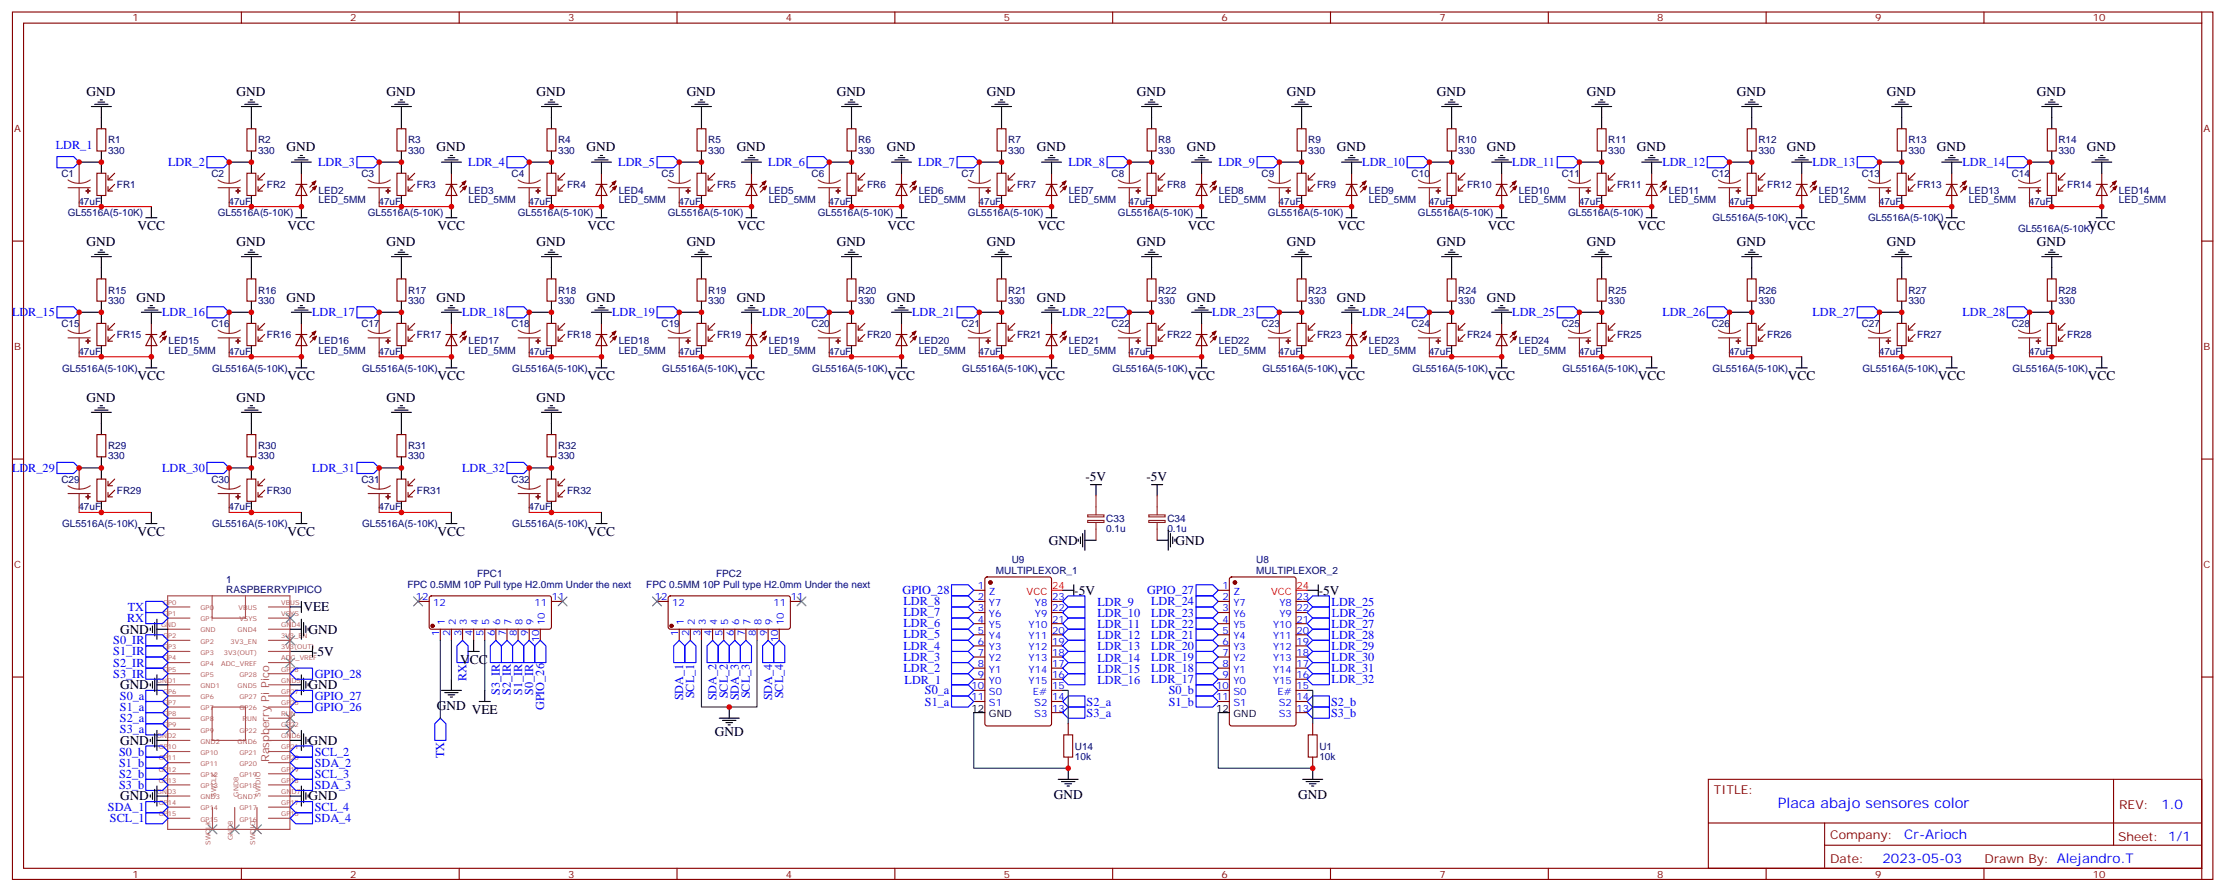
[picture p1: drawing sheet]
<svg xmlns="http://www.w3.org/2000/svg" width="706mm" height="283mm" viewBox="0 0 706 283" stroke-linecap="round" stroke-linejoin="round" font-family="sans-serif">
<defs><g id="words">
<text font-size="4.6" fill="#00f" x="564.4" y="256.3">Placa abajo sensores color</text>
<g font-size="4.2">
<text x="27.5" y="30.4">GND</text>
<text x="75.1" y="30.4">GND</text>
<text x="122.7" y="30.4">GND</text>
<text x="170.4" y="30.4">GND</text>
<text x="218" y="30.4">GND</text>
<text x="265.6" y="30.4">GND</text>
<text x="313.2" y="30.4">GND</text>
<text x="360.9" y="30.4">GND</text>
<text x="408.5" y="30.4">GND</text>
<text x="456.1" y="30.4">GND</text>
<text x="503.7" y="30.4">GND</text>
<text x="551.4" y="30.4">GND</text>
<text x="599" y="30.4">GND</text>
<text x="646.6" y="30.4">GND</text>
<text x="91" y="48.1">GND</text>
<text x="138.6" y="48.1">GND</text>
<text x="186.2" y="48.1">GND</text>
<text x="233.9" y="48.1">GND</text>
<text x="281.5" y="48.1">GND</text>
<text x="329.1" y="48.1">GND</text>
<text x="376.7" y="48.1">GND</text>
<text x="424.4" y="48.1">GND</text>
<text x="472" y="48.1">GND</text>
<text x="519.6" y="48.1">GND</text>
<text x="567.2" y="48.1">GND</text>
<text x="614.9" y="48.1">GND</text>
<text x="662.5" y="48.1">GND</text>
<text x="43.7" y="72.9">VCC</text>
<text x="91.3" y="72.9">VCC</text>
<text x="138.9" y="72.9">VCC</text>
<text x="186.5" y="72.9">VCC</text>
<text x="234.2" y="72.9">VCC</text>
<text x="281.8" y="72.9">VCC</text>
<text x="329.4" y="72.9">VCC</text>
<text x="377" y="72.9">VCC</text>
<text x="424.7" y="72.9">VCC</text>
<text x="472.3" y="72.9">VCC</text>
<text x="519.9" y="72.9">VCC</text>
<text x="567.5" y="72.9">VCC</text>
<text x="615.2" y="72.9">VCC</text>
<text x="662.8" y="72.9">VCC</text>
<text x="27.5" y="78">GND</text>
<text x="75.1" y="78">GND</text>
<text x="122.7" y="78">GND</text>
<text x="170.4" y="78">GND</text>
<text x="218" y="78">GND</text>
<text x="265.6" y="78">GND</text>
<text x="313.2" y="78">GND</text>
<text x="360.9" y="78">GND</text>
<text x="408.5" y="78">GND</text>
<text x="456.1" y="78">GND</text>
<text x="503.7" y="78">GND</text>
<text x="551.4" y="78">GND</text>
<text x="599" y="78">GND</text>
<text x="646.6" y="78">GND</text>
<text x="43.4" y="95.7">GND</text>
<text x="91" y="95.7">GND</text>
<text x="138.6" y="95.7">GND</text>
<text x="186.2" y="95.7">GND</text>
<text x="233.9" y="95.7">GND</text>
<text x="281.5" y="95.7">GND</text>
<text x="329.1" y="95.7">GND</text>
<text x="376.7" y="95.7">GND</text>
<text x="424.4" y="95.7">GND</text>
<text x="472" y="95.7">GND</text>
<text x="43.7" y="120.5">VCC</text>
<text x="91.3" y="120.5">VCC</text>
<text x="138.9" y="120.5">VCC</text>
<text x="186.5" y="120.5">VCC</text>
<text x="234.2" y="120.5">VCC</text>
<text x="281.8" y="120.5">VCC</text>
<text x="329.4" y="120.5">VCC</text>
<text x="377" y="120.5">VCC</text>
<text x="424.7" y="120.5">VCC</text>
<text x="472.3" y="120.5">VCC</text>
<text x="519.9" y="120.5">VCC</text>
<text x="567.5" y="120.5">VCC</text>
<text x="615.2" y="120.5">VCC</text>
<text x="662.8" y="120.5">VCC</text>
<text x="27.5" y="127.4">GND</text>
<text x="75.1" y="127.4">GND</text>
<text x="122.7" y="127.4">GND</text>
<text x="170.4" y="127.4">GND</text>
<text x="344.5" y="152.6">-5V</text>
<text x="363.9" y="152.6">-5V</text>
<text x="43.7" y="169.9">VCC</text>
<text x="91.3" y="169.9">VCC</text>
<text x="138.9" y="169.9">VCC</text>
<text x="186.5" y="169.9">VCC</text>
<text x="332.9" y="172.8">GND</text>
<text x="373.1" y="172.8">GND</text>
<text x="341" y="188.7">-5V</text>
<text x="418.6" y="188.7">-5V</text>
<text x="96.3" y="194">VEE</text>
<text x="38.1" y="201">GND</text>
<text x="98" y="201">GND</text>
<text x="99.4" y="208.1">-5V</text>
<text x="146.1" y="210.7">VCC</text>
<text x="38.1" y="218.7">GND</text>
<text x="98" y="218.7">GND</text>
<text x="138.7" y="225.1">GND</text>
<text x="149.8" y="226.5">VEE</text>
<text x="226.9" y="233.5">GND</text>
<text x="38.1" y="236.3">GND</text>
<text x="98" y="236.3">GND</text>
<text x="38.1" y="253.9">GND</text>
<text x="98" y="253.9">GND</text>
<text x="334.5" y="253.3">GND</text>
<text x="412.1" y="253.3">GND</text>
</g>
<g font-size="4.2" fill="#00f">
<text x="686.1" y="256.5">1.0</text>
<text x="604.5" y="266.1">Cr-Arioch</text>
<text x="597.5" y="273.9">2023-05-03</text>
</g>
<g font-size="3.9" fill="#00f">
<text x="17.7" y="47.4">LDR_1</text>
<text x="53.4" y="52.6">LDR_2</text>
<text x="101" y="52.6">LDR_3</text>
<text x="148.6" y="52.6">LDR_4</text>
<text x="196.3" y="52.6">LDR_5</text>
<text x="243.9" y="52.6">LDR_6</text>
<text x="291.5" y="52.6">LDR_7</text>
<text x="339.1" y="52.6">LDR_8</text>
<text x="386.8" y="52.6">LDR_9</text>
<text x="432.4" y="52.6">LDR_10</text>
<text x="480.1" y="52.6">LDR_11</text>
<text x="527.7" y="52.6">LDR_12</text>
<text x="575.3" y="52.7">LDR_13</text>
<text x="622.9" y="52.6">LDR_14</text>
<text x="3.8" y="100.2">LDR_15</text>
<text x="51.4" y="100.2">LDR_16</text>
<text x="99.1" y="100.2">LDR_17</text>
<text x="146.7" y="100.2">LDR_18</text>
<text x="194.3" y="100.2">LDR_19</text>
<text x="241.9" y="100.2">LDR_20</text>
<text x="289.6" y="100.3">LDR_21</text>
<text x="337.2" y="100.3">LDR_22</text>
<text x="384.8" y="100.3">LDR_23</text>
<text x="432.4" y="100.3">LDR_24</text>
<text x="480.1" y="100.3">LDR_25</text>
<text x="527.7" y="100.3">LDR_26</text>
<text x="575.3" y="100.3">LDR_27</text>
<text x="622.9" y="100.3">LDR_28</text>
<text x="3.8" y="149.6">LDR_29</text>
<text x="51.4" y="149.6">LDR_30</text>
<text x="99.1" y="149.6">LDR_31</text>
<text x="146.7" y="149.6">LDR_32</text>
<text x="286.5" y="188.5">GPIO_28</text>
<text x="286.8" y="191.9">LDR_8</text>
<text x="364.1" y="188.5">GPIO_27</text>
<text x="40.3" y="197.3">RX</text>
<text x="40.6" y="193.8">TX</text>
<text x="286.8" y="195.5">LDR_7</text>
<text x="348.4" y="192.2">LDR_9</text>
<text x="348.4" y="195.8">LDR_10</text>
<text x="365.4" y="192.1">LDR_24</text>
<text x="365.4" y="195.6">LDR_23</text>
<text x="422.7" y="192.1">LDR_25</text>
<text x="422.8" y="195.6">LDR_26</text>
<text x="286.8" y="202.5">LDR_5</text>
<text x="286.8" y="199">LDR_6</text>
<text x="348.4" y="199.3">LDR_11</text>
<text x="348.4" y="202.8">LDR_12</text>
<text x="365.4" y="199.1">LDR_22</text>
<text x="365.4" y="202.6">LDR_21</text>
<text x="422.7" y="199.2">LDR_27</text>
<text x="422.7" y="202.7">LDR_28</text>
<text x="36" y="204.4">S0_IR</text>
<text x="36" y="207.9">S1_IR</text>
<text x="286.8" y="209.6">LDR_3</text>
<text x="286.8" y="206.1">LDR_4</text>
<text x="348.4" y="206.3">LDR_13</text>
<text x="348.4" y="209.9">LDR_14</text>
<text x="365.4" y="206.2">LDR_20</text>
<text x="365.4" y="209.7">LDR_19</text>
<text x="422.7" y="206.2">LDR_29</text>
<text x="422.7" y="209.8">LDR_30</text>
<text x="36" y="211.5">S2_IR</text>
<text x="36" y="215">S3_IR</text>
<text x="99.9" y="215">GPIO_28</text>
<text x="286.8" y="213.1">LDR_2</text>
<text x="348.4" y="213.4">LDR_15</text>
<text x="365.4" y="213.2">LDR_18</text>
<text x="422.7" y="213.3">LDR_31</text>
<text x="148.1" y="216.1" transform="rotate(-90 148.1 216.1)">RX</text>
<text x="158.7" y="220.5" transform="rotate(-90 158.7 220.5)">S3_IR</text>
<text x="162.2" y="220.5" transform="rotate(-90 162.2 220.5)">S2_IR</text>
<text x="165.7" y="220.5" transform="rotate(-90 165.7 220.5)">S1_IR</text>
<text x="169.3" y="220.5" transform="rotate(-90 169.3 220.5)">S0_IR</text>
<text x="220.4" y="221.6" transform="rotate(-90 220.4 221.6)">SCL_1</text>
<text x="231" y="221.6" transform="rotate(-90 231 221.6)">SCL_2</text>
<text x="238.1" y="221.5" transform="rotate(-90 238.1 221.5)">SCL_3</text>
<text x="248.6" y="221.5" transform="rotate(-90 248.6 221.5)">SCL_4</text>
<text x="287.1" y="216.9">LDR_1</text>
<text x="293.6" y="220.3">S0_a</text>
<text x="348.4" y="216.9">LDR_16</text>
<text x="365.4" y="216.7">LDR_17</text>
<text x="371" y="220.3">S0_b</text>
<text x="422.7" y="216.8">LDR_32</text>
<text x="38.1" y="225.6">S1_a</text>
<text x="38.1" y="222">S0_a</text>
<text x="99.9" y="225.6">GPIO_26</text>
<text x="99.9" y="222">GPIO_27</text>
<text x="172.8" y="225.3" transform="rotate(-90 172.8 225.3)">GPIO_26</text>
<text x="216.9" y="222.2" transform="rotate(-90 216.9 222.2)">SDA_1</text>
<text x="227.5" y="222.2" transform="rotate(-90 227.5 222.2)">SDA_2</text>
<text x="234.5" y="222.2" transform="rotate(-90 234.5 222.2)">SDA_3</text>
<text x="245.1" y="222.2" transform="rotate(-90 245.1 222.2)">SDA_4</text>
<text x="293.6" y="223.8">S1_a</text>
<text x="344.9" y="223.9">S2_a</text>
<text x="344.9" y="227.4">S3_a</text>
<text x="371" y="223.8">S1_b</text>
<text x="422.6" y="227.4">S3_b</text>
<text x="422.6" y="223.9">S2_b</text>
<text x="38.1" y="232.6">S3_a</text>
<text x="38.1" y="229.1">S2_a</text>
<text x="37.8" y="239.7">S0_b</text>
<text x="99.9" y="239.7">SCL_2</text>
<text x="37.8" y="243.2">S1_b</text>
<text x="99.9" y="243.2">SDA_2</text>
<text x="141" y="240.6" transform="rotate(-90 141 240.6)">TX</text>
<text x="37.8" y="250.3">S3_b</text>
<text x="37.8" y="246.7">S2_b</text>
<text x="99.9" y="246.7">SCL_3</text>
<text x="99.9" y="250.3">SDA_3</text>
<text x="34.3" y="257.3">SDA_1</text>
<text x="99.9" y="257.3">SCL_4</text>
<text x="34.9" y="260.8">SCL_1</text>
<text x="99.9" y="260.8">SDA_4</text>
</g>
<g font-size="3.9" fill="#800">
<text x="544.1" y="251.8">TITLE:</text>
<text x="672.7" y="256.5">REV:</text>
<text x="581" y="266">Company:</text>
<text x="672.3" y="266.6">Sheet: 1/1</text>
<text x="581" y="273.7">Date:</text>
<text x="630" y="273.8">Drawn By: Alejandro.T</text>
</g>
<text font-size="3.5" fill="#a54b4b" x="85.5" y="241.8" transform="rotate(-90 85.5 241.8)">Raspberry Pi Pico</text>
<g font-size="3.2" fill="#800">
<text x="42.1" y="6.8">1</text>
<text x="111.2" y="6.8">2</text>
<text x="180.3" y="6.8">3</text>
<text x="249.5" y="6.8">4</text>
<text x="318.6" y="6.8">5</text>
<text x="387.8" y="6.8">6</text>
<text x="456.9" y="6.8">7</text>
<text x="526.1" y="6.8">8</text>
<text x="595.2" y="6.8">9</text>
<text x="664.4" y="6.8">10</text>
<text x="4.5" y="41.9">A</text>
<text x="699.5" y="41.9">A</text>
<text x="4.5" y="111.1">B</text>
<text x="699.5" y="111.1">B</text>
<text x="4.5" y="180.2">C</text>
<text x="699.5" y="180.2">C</text>
<text x="42.1" y="278.4">1</text>
<text x="111.2" y="278.4">2</text>
<text x="180.3" y="278.4">3</text>
<text x="249.5" y="278.4">4</text>
<text x="318.6" y="278.4">5</text>
<text x="387.8" y="278.4">6</text>
<text x="456.9" y="278.4">7</text>
<text x="526.1" y="278.4">8</text>
<text x="595.2" y="278.4">9</text>
<text x="664.4" y="278.4">10</text>
</g>
<g font-size="3.2" fill="#000080">
<text x="34.3" y="45.5">R1</text>
<text x="81.9" y="45.5">R2</text>
<text x="129.5" y="45.5">R3</text>
<text x="177.2" y="45.5">R4</text>
<text x="224.8" y="45.5">R5</text>
<text x="272.4" y="45.5">R6</text>
<text x="320" y="45.5">R7</text>
<text x="367.7" y="45.5">R8</text>
<text x="415.3" y="45.5">R9</text>
<text x="462.9" y="45.5">R10</text>
<text x="510.5" y="45.5">R11</text>
<text x="558.2" y="45.5">R12</text>
<text x="605.8" y="45.5">R13</text>
<text x="653.4" y="45.5">R14</text>
<text x="34.3" y="48.7">330</text>
<text x="81.9" y="48.7">330</text>
<text x="129.5" y="48.7">330</text>
<text x="177.2" y="48.7">330</text>
<text x="224.8" y="48.7">330</text>
<text x="272.4" y="48.7">330</text>
<text x="320" y="48.7">330</text>
<text x="367.7" y="48.7">330</text>
<text x="415.3" y="48.7">330</text>
<text x="462.9" y="48.7">330</text>
<text x="510.5" y="48.7">330</text>
<text x="558.2" y="48.7">330</text>
<text x="605.8" y="48.7">330</text>
<text x="653.4" y="48.7">330</text>
<text x="19.5" y="56.1">C1</text>
<text x="37.1" y="59.6">FR1</text>
<text x="67.1" y="56.1">C2</text>
<text x="84.7" y="59.6">FR2</text>
<text x="114.7" y="56.1">C3</text>
<text x="132.4" y="59.6">FR3</text>
<text x="162.4" y="56.1">C4</text>
<text x="180" y="59.6">FR4</text>
<text x="210" y="56.1">C5</text>
<text x="227.6" y="59.6">FR5</text>
<text x="257.6" y="56.1">C6</text>
<text x="275.2" y="59.6">FR6</text>
<text x="305.2" y="56.1">C7</text>
<text x="322.9" y="59.6">FR7</text>
<text x="352.9" y="56.1">C8</text>
<text x="370.5" y="59.6">FR8</text>
<text x="400.5" y="56.1">C9</text>
<text x="418.1" y="59.6">FR9</text>
<text x="448.1" y="56.1">C10</text>
<text x="465.7" y="59.6">FR10</text>
<text x="495.7" y="56.1">C11</text>
<text x="513.4" y="59.6">FR11</text>
<text x="543.4" y="56.1">C12</text>
<text x="561" y="59.6">FR12</text>
<text x="591" y="56.1">C13</text>
<text x="608.6" y="59.6">FR13</text>
<text x="638.6" y="56.1">C14</text>
<text x="656.2" y="59.6">FR14</text>
<text x="24.9" y="64.9">47uF</text>
<text x="72.5" y="64.9">47uF</text>
<text x="101.1" y="64.5">LED_5MM</text>
<text x="101.1" y="61.5">LED2</text>
<text x="120.1" y="64.9">47uF</text>
<text x="148.8" y="64.5">LED_5MM</text>
<text x="148.8" y="61.5">LED3</text>
<text x="167.8" y="64.9">47uF</text>
<text x="196.4" y="64.5">LED_5MM</text>
<text x="196.4" y="61.5">LED4</text>
<text x="215.4" y="64.9">47uF</text>
<text x="244" y="64.5">LED_5MM</text>
<text x="244" y="61.5">LED5</text>
<text x="263" y="64.9">47uF</text>
<text x="291.6" y="64.5">LED_5MM</text>
<text x="291.6" y="61.5">LED6</text>
<text x="310.6" y="64.9">47uF</text>
<text x="339.3" y="64.5">LED_5MM</text>
<text x="339.3" y="61.5">LED7</text>
<text x="358.3" y="64.9">47uF</text>
<text x="386.9" y="64.5">LED_5MM</text>
<text x="386.9" y="61.5">LED8</text>
<text x="405.9" y="64.9">47uF</text>
<text x="434.5" y="64.5">LED_5MM</text>
<text x="434.5" y="61.5">LED9</text>
<text x="453.5" y="64.9">47uF</text>
<text x="482.1" y="64.5">LED_5MM</text>
<text x="482.1" y="61.5">LED10</text>
<text x="501.1" y="64.9">47uF</text>
<text x="529.8" y="64.5">LED_5MM</text>
<text x="529.8" y="61.5">LED11</text>
<text x="548.8" y="64.9">47uF</text>
<text x="577.4" y="64.5">LED_5MM</text>
<text x="577.4" y="61.5">LED12</text>
<text x="596.4" y="64.9">47uF</text>
<text x="625" y="64.5">LED_5MM</text>
<text x="625" y="61.5">LED13</text>
<text x="644" y="64.9">47uF</text>
<text x="672.6" y="64.5">LED_5MM</text>
<text x="672.6" y="61.5">LED14</text>
<text x="21.5" y="68.5">GL5516A(5-10K)</text>
<text x="69.1" y="68.5">GL5516A(5-10K)</text>
<text x="116.7" y="68.5">GL5516A(5-10K)</text>
<text x="164.4" y="68.5">GL5516A(5-10K)</text>
<text x="212" y="68.5">GL5516A(5-10K)</text>
<text x="259.6" y="68.5">GL5516A(5-10K)</text>
<text x="307.2" y="68.5">GL5516A(5-10K)</text>
<text x="354.9" y="68.5">GL5516A(5-10K)</text>
<text x="402.5" y="68.5">GL5516A(5-10K)</text>
<text x="450.1" y="68.5">GL5516A(5-10K)</text>
<text x="497.7" y="68.5">GL5516A(5-10K)</text>
<text x="543.6" y="70.2">GL5516A(5-10K)</text>
<text x="593" y="70.2">GL5516A(5-10K)</text>
<text x="640.6" y="73.7">GL5516A(5-10K)</text>
<text x="34.3" y="93.1">R15</text>
<text x="81.9" y="93.1">R16</text>
<text x="129.5" y="93.1">R17</text>
<text x="177.2" y="93.1">R18</text>
<text x="224.8" y="93.1">R19</text>
<text x="272.4" y="93.1">R20</text>
<text x="320" y="93.1">R21</text>
<text x="367.7" y="93.1">R22</text>
<text x="415.3" y="93.1">R23</text>
<text x="462.9" y="93.1">R24</text>
<text x="510.5" y="93.1">R25</text>
<text x="558.2" y="93.1">R26</text>
<text x="605.8" y="93.1">R27</text>
<text x="653.4" y="93.1">R28</text>
<text x="34.3" y="96.4">330</text>
<text x="81.9" y="96.4">330</text>
<text x="129.5" y="96.4">330</text>
<text x="177.2" y="96.4">330</text>
<text x="224.8" y="96.4">330</text>
<text x="272.4" y="96.4">330</text>
<text x="320" y="96.4">330</text>
<text x="367.7" y="96.4">330</text>
<text x="415.3" y="96.4">330</text>
<text x="462.9" y="96.4">330</text>
<text x="510.5" y="96.4">330</text>
<text x="558.2" y="96.4">330</text>
<text x="605.8" y="96.4">330</text>
<text x="653.4" y="96.4">330</text>
<text x="19.5" y="103.7">C15</text>
<text x="37.1" y="107.2">FR15</text>
<text x="67.1" y="103.7">C16</text>
<text x="84.7" y="107.2">FR16</text>
<text x="114.7" y="103.7">C17</text>
<text x="132.4" y="107.2">FR17</text>
<text x="162.4" y="103.7">C18</text>
<text x="180" y="107.2">FR18</text>
<text x="210" y="103.7">C19</text>
<text x="227.6" y="107.2">FR19</text>
<text x="257.6" y="103.7">C20</text>
<text x="275.2" y="107.2">FR20</text>
<text x="305.2" y="103.7">C21</text>
<text x="322.9" y="107.2">FR21</text>
<text x="352.9" y="103.7">C22</text>
<text x="370.5" y="107.2">FR22</text>
<text x="400.5" y="103.7">C23</text>
<text x="418.1" y="107.2">FR23</text>
<text x="448.1" y="103.7">C24</text>
<text x="465.7" y="107.2">FR24</text>
<text x="495.7" y="103.7">C25</text>
<text x="513.4" y="107.2">FR25</text>
<text x="543.4" y="103.7">C26</text>
<text x="561" y="107.2">FR26</text>
<text x="591" y="103.7">C27</text>
<text x="608.6" y="107.2">FR27</text>
<text x="638.6" y="103.7">C28</text>
<text x="656.2" y="107.2">FR28</text>
<text x="24.9" y="112.6">47uF</text>
<text x="53.5" y="112.2">LED_5MM</text>
<text x="53.5" y="109.1">LED15</text>
<text x="72.5" y="112.6">47uF</text>
<text x="101.1" y="112.2">LED_5MM</text>
<text x="101.1" y="109.1">LED16</text>
<text x="120.1" y="112.6">47uF</text>
<text x="148.8" y="112.2">LED_5MM</text>
<text x="148.8" y="109.1">LED17</text>
<text x="167.8" y="112.6">47uF</text>
<text x="196.4" y="112.2">LED_5MM</text>
<text x="196.4" y="109.1">LED18</text>
<text x="215.4" y="112.6">47uF</text>
<text x="244" y="112.2">LED_5MM</text>
<text x="244" y="109.1">LED19</text>
<text x="263" y="112.6">47uF</text>
<text x="291.6" y="112.2">LED_5MM</text>
<text x="291.6" y="109.1">LED20</text>
<text x="310.6" y="112.6">47uF</text>
<text x="339.3" y="112.2">LED_5MM</text>
<text x="339.3" y="109.1">LED21</text>
<text x="358.3" y="112.6">47uF</text>
<text x="386.9" y="112.2">LED_5MM</text>
<text x="386.9" y="109.1">LED22</text>
<text x="405.9" y="112.6">47uF</text>
<text x="434.5" y="112.2">LED_5MM</text>
<text x="434.5" y="109.1">LED23</text>
<text x="453.5" y="112.6">47uF</text>
<text x="482.1" y="112.2">LED_5MM</text>
<text x="482.1" y="109.1">LED24</text>
<text x="501.1" y="112.6">47uF</text>
<text x="548.8" y="112.6">47uF</text>
<text x="596.4" y="112.6">47uF</text>
<text x="644" y="112.6">47uF</text>
<text x="19.7" y="117.9">GL5516A(5-10K)</text>
<text x="67.4" y="117.9">GL5516A(5-10K)</text>
<text x="115" y="117.9">GL5516A(5-10K)</text>
<text x="162.6" y="117.9">GL5516A(5-10K)</text>
<text x="210.2" y="117.9">GL5516A(5-10K)</text>
<text x="257.9" y="117.9">GL5516A(5-10K)</text>
<text x="305.5" y="117.9">GL5516A(5-10K)</text>
<text x="353.1" y="117.9">GL5516A(5-10K)</text>
<text x="400.7" y="117.9">GL5516A(5-10K)</text>
<text x="448.4" y="117.9">GL5516A(5-10K)</text>
<text x="496" y="117.9">GL5516A(5-10K)</text>
<text x="543.6" y="117.9">GL5516A(5-10K)</text>
<text x="591.2" y="117.9">GL5516A(5-10K)</text>
<text x="638.9" y="117.9">GL5516A(5-10K)</text>
<text x="34.3" y="142.5">R29</text>
<text x="81.9" y="142.5">R30</text>
<text x="129.5" y="142.5">R31</text>
<text x="177.2" y="142.5">R32</text>
<text x="34.3" y="145.8">330</text>
<text x="81.9" y="145.8">330</text>
<text x="129.5" y="145.8">330</text>
<text x="177.2" y="145.8">330</text>
<text x="19.5" y="153.1">C29</text>
<text x="67.1" y="153.1">C30</text>
<text x="114.7" y="153.1">C31</text>
<text x="162.4" y="153.1">C32</text>
<text x="24.9" y="161.9">47uF</text>
<text x="37.1" y="156.6">FR29</text>
<text x="72.5" y="161.9">47uF</text>
<text x="84.7" y="156.6">FR30</text>
<text x="120.1" y="161.9">47uF</text>
<text x="132.4" y="156.6">FR31</text>
<text x="167.8" y="161.9">47uF</text>
<text x="180" y="156.6">FR32</text>
<text x="19.7" y="167.2">GL5516A(5-10K)</text>
<text x="67.4" y="167.2">GL5516A(5-10K)</text>
<text x="115" y="167.2">GL5516A(5-10K)</text>
<text x="162.6" y="167.2">GL5516A(5-10K)</text>
<text x="351.2" y="165.5">C33</text>
<text x="370.6" y="165.5">C34</text>
<text x="351.2" y="168.6">0.1u</text>
<text x="370.6" y="168.6">0.1u</text>
<text x="321.2" y="178.7">U9</text>
<text x="398.8" y="178.7">U8</text>
<text x="71.8" y="185">1</text>
<text x="151.4" y="183.1">FPC1</text>
<text x="227.3" y="183.1">FPC2</text>
<text x="316.2" y="182">MULTIPLEXOR_1</text>
<text x="398.8" y="182">MULTIPLEXOR_2</text>
<text x="71.8" y="188">RASPBERRYPIPICO</text>
<text x="129.3" y="186.6">FPC 0.5MM 10P Pull type H2.0mm Under the next</text>
<text x="205.2" y="186.6">FPC 0.5MM 10P Pull type H2.0mm Under the next</text>
<text x="341.2" y="237.8">U14</text>
<text x="418.8" y="237.8">U1</text>
<text x="341.2" y="241">10k</text>
<text x="418.8" y="241">10k</text>
</g>
<g font-size="3.2" fill="#00f">
<text x="132" y="190.4">12</text>
<text x="175.2" y="190.4">11</text>
<text x="207.9" y="190.4">12</text>
<text x="251.1" y="190.4">11</text>
<text x="310.4" y="186.9">1</text>
<text x="310.4" y="190.4">2</text>
<text x="313.9" y="188.7">Z</text>
<text x="334" y="190.4">23</text>
<text x="388.1" y="186.9">1</text>
<text x="388.1" y="190.4">2</text>
<text x="391.5" y="188.7">Z</text>
<text x="411.6" y="190.4">23</text>
<text x="137.5" y="192.2">12</text>
<text x="169.7" y="192.2">11</text>
<text x="213.4" y="192.2">12</text>
<text x="245.6" y="192.2">11</text>
<text x="310.4" y="194">3</text>
<text x="310.4" y="197.5">4</text>
<text x="313.9" y="192.2">Y7</text>
<text x="313.9" y="195.7">Y6</text>
<text x="328.5" y="195.7">Y9</text>
<text x="328.5" y="192.2">Y8</text>
<text x="334" y="197.5">21</text>
<text x="334" y="194">22</text>
<text x="388.1" y="194">3</text>
<text x="388.1" y="197.5">4</text>
<text x="391.5" y="192.2">Y7</text>
<text x="391.5" y="195.7">Y6</text>
<text x="406.1" y="195.7">Y9</text>
<text x="406.1" y="192.2">Y8</text>
<text x="411.6" y="197.5">21</text>
<text x="411.6" y="194">22</text>
<text x="139.4" y="201.8" transform="rotate(-90 139.4 201.8)">1</text>
<text x="141.2" y="198.3" transform="rotate(-90 141.2 198.3)">1</text>
<text x="142.9" y="201.8" transform="rotate(-90 142.9 201.8)">2</text>
<text x="144.7" y="198.3" transform="rotate(-90 144.7 198.3)">2</text>
<text x="146.5" y="201.8" transform="rotate(-90 146.5 201.8)">3</text>
<text x="148.2" y="198.3" transform="rotate(-90 148.2 198.3)">3</text>
<text x="150" y="201.8" transform="rotate(-90 150 201.8)">4</text>
<text x="151.8" y="198.3" transform="rotate(-90 151.8 198.3)">4</text>
<text x="153.5" y="201.8" transform="rotate(-90 153.5 201.8)">5</text>
<text x="155.3" y="198.3" transform="rotate(-90 155.3 198.3)">5</text>
<text x="157.1" y="201.8" transform="rotate(-90 157.1 201.8)">6</text>
<text x="158.8" y="198.3" transform="rotate(-90 158.8 198.3)">6</text>
<text x="160.6" y="201.8" transform="rotate(-90 160.6 201.8)">7</text>
<text x="162.3" y="198.3" transform="rotate(-90 162.3 198.3)">7</text>
<text x="164.1" y="201.8" transform="rotate(-90 164.1 201.8)">8</text>
<text x="165.9" y="198.3" transform="rotate(-90 165.9 198.3)">8</text>
<text x="167.6" y="201.8" transform="rotate(-90 167.6 201.8)">9</text>
<text x="169.4" y="198.3" transform="rotate(-90 169.4 198.3)">9</text>
<text x="171.2" y="203.8" transform="rotate(-90 171.2 203.8)">10</text>
<text x="172.9" y="198.3" transform="rotate(-90 172.9 198.3)">10</text>
<text x="215.3" y="201.8" transform="rotate(-90 215.3 201.8)">1</text>
<text x="217" y="198.3" transform="rotate(-90 217 198.3)">1</text>
<text x="218.8" y="201.8" transform="rotate(-90 218.8 201.8)">2</text>
<text x="220.6" y="198.3" transform="rotate(-90 220.6 198.3)">2</text>
<text x="222.3" y="201.8" transform="rotate(-90 222.3 201.8)">3</text>
<text x="224.1" y="198.3" transform="rotate(-90 224.1 198.3)">3</text>
<text x="225.8" y="201.8" transform="rotate(-90 225.8 201.8)">4</text>
<text x="227.6" y="198.3" transform="rotate(-90 227.6 198.3)">4</text>
<text x="229.4" y="201.8" transform="rotate(-90 229.4 201.8)">5</text>
<text x="231.1" y="198.3" transform="rotate(-90 231.1 198.3)">5</text>
<text x="232.9" y="201.8" transform="rotate(-90 232.9 201.8)">6</text>
<text x="234.7" y="198.3" transform="rotate(-90 234.7 198.3)">6</text>
<text x="236.4" y="201.8" transform="rotate(-90 236.4 201.8)">7</text>
<text x="238.2" y="198.3" transform="rotate(-90 238.2 198.3)">7</text>
<text x="240" y="201.8" transform="rotate(-90 240 201.8)">8</text>
<text x="241.7" y="198.3" transform="rotate(-90 241.7 198.3)">8</text>
<text x="243.5" y="201.8" transform="rotate(-90 243.5 201.8)">9</text>
<text x="245.3" y="198.3" transform="rotate(-90 245.3 198.3)">9</text>
<text x="247" y="203.8" transform="rotate(-90 247 203.8)">10</text>
<text x="248.8" y="198.3" transform="rotate(-90 248.8 198.3)">10</text>
<text x="310.4" y="201">5</text>
<text x="313.9" y="199.2">Y5</text>
<text x="313.9" y="202.8">Y4</text>
<text x="326.5" y="202.8">Y11</text>
<text x="326.5" y="199.2">Y10</text>
<text x="334" y="201">20</text>
<text x="388.1" y="201">5</text>
<text x="391.5" y="199.2">Y5</text>
<text x="391.5" y="202.8">Y4</text>
<text x="404.1" y="202.8">Y11</text>
<text x="404.1" y="199.2">Y10</text>
<text x="411.6" y="201">20</text>
<text x="310.4" y="204.5">6</text>
<text x="310.4" y="208.1">7</text>
<text x="313.9" y="206.3">Y3</text>
<text x="313.9" y="209.8">Y2</text>
<text x="326.5" y="209.8">Y13</text>
<text x="326.5" y="206.3">Y12</text>
<text x="334" y="208.1">18</text>
<text x="334" y="204.5">19</text>
<text x="388.1" y="204.5">6</text>
<text x="388.1" y="208.1">7</text>
<text x="391.5" y="206.3">Y3</text>
<text x="391.5" y="209.8">Y2</text>
<text x="404.1" y="209.8">Y13</text>
<text x="404.1" y="206.3">Y12</text>
<text x="411.6" y="208.1">18</text>
<text x="411.6" y="204.5">19</text>
<text x="310.4" y="211.6">8</text>
<text x="310.4" y="215.1">9</text>
<text x="313.9" y="213.4">Y1</text>
<text x="326.5" y="213.4">Y14</text>
<text x="334" y="215.1">16</text>
<text x="334" y="211.6">17</text>
<text x="388.1" y="211.6">8</text>
<text x="388.1" y="215.1">9</text>
<text x="391.5" y="213.4">Y1</text>
<text x="404.1" y="213.4">Y14</text>
<text x="411.6" y="215.1">16</text>
<text x="411.6" y="211.6">17</text>
<text x="308.4" y="218.7">10</text>
<text x="313.9" y="216.9">Y0</text>
<text x="313.9" y="220.4">S0</text>
<text x="326.5" y="216.9">Y15</text>
<text x="327.9" y="220.4">E#</text>
<text x="334" y="218.7">15</text>
<text x="386" y="218.7">10</text>
<text x="391.5" y="216.9">Y0</text>
<text x="391.5" y="220.4">S0</text>
<text x="404.1" y="216.9">Y15</text>
<text x="405.5" y="220.4">E#</text>
<text x="411.6" y="218.7">15</text>
<text x="308.4" y="222.2">11</text>
<text x="313.9" y="223.9">S1</text>
<text x="328.3" y="227.5">S3</text>
<text x="328.3" y="223.9">S2</text>
<text x="334" y="225.7">13</text>
<text x="334" y="222.2">14</text>
<text x="386" y="222.2">11</text>
<text x="391.5" y="223.9">S1</text>
<text x="405.9" y="227.5">S3</text>
<text x="405.9" y="223.9">S2</text>
<text x="411.6" y="225.7">13</text>
<text x="411.6" y="222.2">14</text>
</g>
<g font-size="3.2" fill="#f00">
<text x="325.9" y="188.7">VCC</text>
<text x="334" y="186.9">24</text>
<text x="403.5" y="188.7">VCC</text>
<text x="411.6" y="186.9">24</text>
</g>
<g font-size="3.2">
<text x="308.4" y="225.7">12</text>
<text x="313.9" y="227.5">GND</text>
<text x="386" y="225.7">12</text>
<text x="391.5" y="227.5">GND</text>
</g>
<g font-size="2.1" fill="#a54b4b">
<text x="51.7" y="191.9">GP0</text>
<text x="89.3" y="191.9">VBUS</text>
<text x="51.7" y="195.4">GP1</text>
<text x="63.6" y="193.6">GP0</text>
<text x="63.6" y="197.1">GP1</text>
<text x="75.7" y="193.6">VBUS</text>
<text x="76" y="197.1">VSYS</text>
<text x="89.3" y="195.4">VSYS</text>
<text x="51.2" y="198.9">GND</text>
<text x="51.7" y="202.4">GP2</text>
<text x="63.6" y="200.6">GND</text>
<text x="75.4" y="200.6">GND4</text>
<text x="89.3" y="198.9">GND4</text>
<text x="89.3" y="202.4">3V3_EN</text>
<text x="51.7" y="206">GP3</text>
<text x="51.7" y="209.5">GP4</text>
<text x="63.6" y="204.2">GP2</text>
<text x="63.6" y="207.7">GP3</text>
<text x="71" y="207.7">3V3(OUT)</text>
<text x="73.2" y="204.2">3V3_EN</text>
<text x="89.3" y="206">3V3(OUT)</text>
<text x="89.3" y="209.5">ADC_VREF</text>
<text x="51.7" y="213">GP5</text>
<text x="63.6" y="211.2">GP4</text>
<text x="63.6" y="214.8">GP5</text>
<text x="70.3" y="211.2">ADC_VREF</text>
<text x="76" y="214.8">GP28</text>
<text x="89.3" y="213">GP28</text>
<text x="49.8" y="216.5">GND1</text>
<text x="51.7" y="220.1">GP6</text>
<text x="63.6" y="221.8">GP6</text>
<text x="63.6" y="218.3">GND1</text>
<text x="75.4" y="218.3">GND5</text>
<text x="76" y="221.8">GP27</text>
<text x="89.3" y="216.5">GND5</text>
<text x="89.3" y="220.1">GP27</text>
<text x="51.7" y="223.6">GP7</text>
<text x="51.7" y="227.1">GP8</text>
<text x="63.6" y="225.3">GP7</text>
<text x="76" y="225.3">GP26</text>
<text x="89.3" y="223.6">GP26</text>
<text x="89.3" y="227.1">RUN</text>
<text x="51.7" y="230.7">GP9</text>
<text x="63.6" y="228.9">GP8</text>
<text x="63.6" y="232.4">GP9</text>
<text x="76" y="232.4">GP22</text>
<text x="77" y="228.9">RUN</text>
<text x="89.3" y="230.7">GP22</text>
<text x="49.8" y="234.2">GND2</text>
<text x="50.4" y="237.7">GP10</text>
<text x="63.6" y="235.9">GND2</text>
<text x="63.6" y="239.4">GP10</text>
<text x="75.4" y="235.9">GND6</text>
<text x="76" y="239.4">GP21</text>
<text x="89.3" y="234.2">GND6</text>
<text x="89.3" y="237.7">GP21</text>
<text x="50.4" y="241.2">GP11</text>
<text x="50.4" y="244.8">GP12</text>
<text x="63.6" y="243">GP11</text>
<text x="76" y="243">GP20</text>
<text x="89.3" y="241.2">GP20</text>
<text x="89.3" y="244.8">GP19</text>
<text x="49.8" y="251.8">GND3</text>
<text x="50.4" y="248.3">GP13</text>
<text x="63.6" y="246.5">GP12</text>
<text x="63.6" y="250">GP13</text>
<text x="76" y="246.5">GP19</text>
<text x="76" y="250">GP18</text>
<text x="89.3" y="248.3">GP18</text>
<text x="89.3" y="251.8">GND7</text>
<text x="50.4" y="255.4">GP14</text>
<text x="63.6" y="253.6">GND3</text>
<text x="63.6" y="257.1">GP14</text>
<text x="68.6" y="252.7" transform="rotate(-90 68.6 252.7)">SWCLK</text>
<text x="75.4" y="253.6">GND7</text>
<text x="75.7" y="252.7" transform="rotate(-90 75.7 252.7)">GND8</text>
<text x="76" y="257.1">GP17</text>
<text x="82.7" y="252.7" transform="rotate(-90 82.7 252.7)">SWDIO</text>
<text x="89.3" y="255.4">GP17</text>
<text x="50.4" y="258.9">GP15</text>
<text x="63.6" y="260.6">GP15</text>
<text x="76" y="260.6">GP16</text>
<text x="89.3" y="258.9">GP16</text>
<text x="66.9" y="268" transform="rotate(-90 66.9 268)">SWCLK</text>
<text x="73.9" y="266.5" transform="rotate(-90 73.9 266.5)">GND8</text>
<text x="81" y="268" transform="rotate(-90 81 268)">SWDIO</text>
</g>
</g></defs>
<g fill="none" stroke="#3c3" stroke-width=".35">
<path d="M90.7 194.7l2.9 2.8M93.6 194.7l-2.9 2.8M131.3 189.4l2.8 2.8M134.1 189.4l-2.8 2.8M177.2 189.4l2.8 2.8M180 189.4l-2.8 2.8M207.2 189.4l2.8 2.8M210 189.4l-2.8 2.8M253 189.4l2.8 2.8M255.8 189.4l-2.8 2.8M90.7 201.7l2.9 2.8M90.7 208.8l2.9 2.8"/>
<path d="M93.6 201.7l-2.9 2.8M93.6 208.8l-2.9 2.8M90.7 226.4l2.9 2.8M90.7 229.9l2.9 2.9M93.6 226.4l-2.9 2.8M93.6 229.9l-2.9 2.9M66 261.7l2.9 2.8M68.9 261.7l-2.9 2.8M73.1 261.7l2.8 2.8M75.9 261.7l-2.8 2.8M80.2 261.7l2.8 2.8M83 261.7l-2.8 2.8"/>
</g>
<g fill="none" stroke="#00f" stroke-width=".35">
<path d="M18.1 49.7h5.3l1.7 1.7-1.7 1.8h-5.3zM65.7 49.7h5.3l1.7 1.7-1.7 1.8h-5.3zM113.3 49.7h5.3l1.8 1.7-1.8 1.8h-5.3zM160.9 49.7h5.3l1.8 1.7-1.8 1.8h-5.3zM208.6 49.7h5.3l1.7 1.7-1.7 1.8h-5.3zM256.2 49.7h5.3l1.7 1.7-1.7 1.8h-5.3zM303.8 49.7h5.3l1.8 1.7-1.8 1.8h-5.3zM351.4 49.7h5.3l1.8 1.7-1.8 1.8h-5.3zM399.1 49.7h5.3l1.7 1.7-1.7 1.8h-5.3zM446.7 49.7h5.3l1.7 1.7-1.7 1.8h-5.3zM494.3 49.7h5.3l1.8 1.7-1.8 1.8h-5.3zM541.9 49.7h5.3l1.8 1.7-1.8 1.8h-5.3z"/>
<path d="M589.6 49.7h5.3l1.7 1.7-1.7 1.8h-5.3zM637.2 49.7h5.3l1.7 1.7-1.7 1.8h-5.3zM18.1 97.3h5.3l1.7 1.8-1.7 1.7h-5.3zM65.7 97.3h5.3l1.7 1.8-1.7 1.7h-5.3zM113.3 97.3h5.3l1.8 1.8-1.8 1.7h-5.3zM160.9 97.3h5.3l1.8 1.8-1.8 1.7h-5.3zM208.6 97.3h5.3l1.7 1.8-1.7 1.7h-5.3zM256.2 97.3h5.3l1.7 1.8-1.7 1.7h-5.3zM303.8 97.3h5.3l1.8 1.8-1.8 1.7h-5.3zM351.4 97.3h5.3l1.8 1.8-1.8 1.7h-5.3zM399.1 97.3h5.3l1.7 1.8-1.7 1.7h-5.3zM446.7 97.3h5.3l1.7 1.8-1.7 1.7h-5.3z"/>
<path d="M494.3 97.3h5.3l1.8 1.8-1.8 1.7h-5.3zM541.9 97.3h5.3l1.8 1.8-1.8 1.7h-5.3zM589.6 97.3h5.3l1.7 1.8-1.7 1.7h-5.3zM637.2 97.3h5.3l1.7 1.8-1.7 1.7h-5.3zM18.1 146.7h5.3l1.7 1.7-1.7 1.8h-5.3zM65.7 146.7h5.3l1.7 1.7-1.7 1.8h-5.3zM113.3 146.7h5.3l1.8 1.7-1.8 1.8h-5.3zM160.9 146.7h5.3l1.8 1.7-1.8 1.8h-5.3zM46.3 190.8h5.3l1.7 1.7-1.7 1.8h-5.3zM46.3 194.3h5.3l1.7 1.8-1.7 1.7h-5.3zM302 185.5h5.3l1.8 1.8-1.8 1.7h-5.3zM302 199.6h5.3l1.8 1.8-1.8 1.7h-5.3z"/>
<path d="M302 196.1h5.3l1.8 1.7-1.8 1.8h-5.3zM302 192.5h5.3l1.8 1.8-1.8 1.8h-5.3zM302 189h5.3l1.8 1.8-1.8 1.7h-5.3zM337.3 190.8l1.8-1.8h5.3v3.5h-5.3zM337.3 194.3l1.8-1.8h5.3v3.6h-5.3zM337.3 197.8l1.8-1.7h5.3v3.5h-5.3zM379.7 189h5.3l1.7 1.8-1.7 1.7h-5.3zM379.7 192.5h5.3l1.7 1.8-1.7 1.8h-5.3zM379.7 196.1h5.3l1.7 1.7-1.7 1.8h-5.3zM379.7 199.6h5.3l1.7 1.8-1.7 1.7h-5.3zM379.7 185.5h5.3l1.7 1.8-1.7 1.7h-5.3zM414.9 190.8l1.8-1.8h5.3v3.5h-5.3z"/>
<path d="M414.9 194.3l1.8-1.8h5.3v3.6h-5.3zM414.9 197.8l1.8-1.7h5.3v3.5h-5.3zM46.3 219h5.3l1.7 1.8-1.7 1.7h-5.3zM46.3 201.4h5.3l1.7 1.7-1.7 1.8h-5.3zM46.3 204.9h5.3l1.7 1.8-1.7 1.7h-5.3zM46.3 208.4h5.3l1.7 1.8-1.7 1.7h-5.3zM46.3 211.9h5.3l1.7 1.8-1.7 1.8h-5.3zM92.1 213.7l1.8-1.8h5.3v3.6h-5.3zM145.1 204.9l1.7-1.8 1.8 1.8v5.3h-3.5zM155.6 204.9l1.8-1.8 1.8 1.8v5.3h-3.6zM160.9 203.1l1.8 1.8v5.3h-3.5v-5.3zM162.7 204.9l1.8-1.8 1.7 1.8v5.3h-3.5z"/>
<path d="M168 203.1l1.8 1.8v5.3h-3.6v-5.3zM169.8 204.9l1.7-1.8 1.8 1.8v5.3h-3.5zM215.6 203.1l1.8 1.8v5.3h-3.5v-5.3zM217.4 204.9l1.7-1.8 1.8 1.8v5.3h-3.5zM224.4 204.9l1.8-1.8 1.8 1.8v5.3h-3.6zM229.7 203.1l1.8 1.8v5.3h-3.5v-5.3zM231.5 204.9l1.8-1.8 1.7 1.8v5.3h-3.5zM235 204.9l1.8-1.8 1.7 1.8v5.3h-3.5zM242.1 204.9l1.7-1.8 1.8 1.8v5.3h-3.5zM247.4 203.1l1.7 1.8v5.3h-3.5v-5.3zM302 217.2h5.3l1.8 1.8-1.8 1.8h-5.3zM302 213.7h5.3l1.8 1.8-1.8 1.7h-5.3z"/>
<path d="M302 210.2h5.3l1.8 1.7-1.8 1.8h-5.3zM302 206.7h5.3l1.8 1.7-1.8 1.8h-5.3zM302 203.1h5.3l1.8 1.8-1.8 1.8h-5.3zM337.3 201.4l1.8-1.8h5.3v3.5h-5.3zM337.3 204.9l1.8-1.8h5.3v3.6h-5.3zM337.3 208.4l1.8-1.7h5.3v3.5h-5.3zM337.3 211.9l1.8-1.7h5.3v3.5h-5.3zM337.3 215.5l1.8-1.8h5.3v3.5h-5.3zM379.7 203.1h5.3l1.7 1.8-1.7 1.8h-5.3zM379.7 206.7h5.3l1.7 1.7-1.7 1.8h-5.3zM379.7 210.2h5.3l1.7 1.7-1.7 1.8h-5.3zM379.7 213.7h5.3l1.7 1.8-1.7 1.7h-5.3z"/>
<path d="M379.7 217.2h5.3l1.7 1.8-1.7 1.8h-5.3zM414.9 201.4l1.8-1.8h5.3v3.5h-5.3zM414.9 204.9l1.8-1.8h5.3v3.6h-5.3zM414.9 208.4l1.8-1.7h5.3v3.5h-5.3zM414.9 211.9l1.8-1.7h5.3v3.5h-5.3zM414.9 215.5l1.8-1.8h5.3v3.5h-5.3zM46.3 236.6h5.3l1.7 1.8-1.7 1.8h-5.3zM46.3 229.6h5.3l1.7 1.8-1.7 1.7h-5.3zM46.3 226.1h5.3l1.7 1.7-1.7 1.8h-5.3zM46.3 222.5h5.3l1.7 1.8-1.7 1.8h-5.3zM92.1 224.3l1.8-1.8h5.3v3.6h-5.3zM92.1 220.8l1.8-1.8h5.3v3.5h-5.3z"/>
<path d="M92.1 238.4l1.8-1.8h5.3v3.6h-5.3zM139.8 227.8l1.7 1.8v5.3h-3.5v-5.3zM302 220.8h5.3l1.8 1.7-1.8 1.8h-5.3zM337.3 222.5l1.8-1.7h5.3v3.5h-5.3zM337.3 226.1l1.8-1.8h5.3v3.5h-5.3zM379.7 220.8h5.3l1.7 1.7-1.7 1.8h-5.3zM414.9 226.1l1.8-1.8h5.3v3.5h-5.3zM414.9 222.5l1.8-1.7h5.3v3.5h-5.3zM46.3 247.2h5.3l1.7 1.8-1.7 1.8h-5.3zM46.3 243.7h5.3l1.7 1.8-1.7 1.7h-5.3zM46.3 240.2h5.3l1.7 1.7-1.7 1.8h-5.3zM46.3 257.8h5.3l1.7 1.8-1.7 1.7h-5.3z"/>
<path d="M46.3 254.3h5.3l1.7 1.7-1.7 1.8h-5.3zM92.1 259.6l1.8-1.8h5.3v3.5h-5.3zM92.1 245.5l1.8-1.8h5.3v3.5h-5.3zM92.1 249l1.8-1.8h5.3v3.6h-5.3zM92.1 256l1.8-1.7h5.3v3.5h-5.3zM92.1 241.9l1.8-1.7h5.3v3.5h-5.3z"/>
</g>
<path d="M92.1 206.7h3.6M139.8 203.1v24.7M143.3 203.1v12.4M153.9 203.1v15.9M222.7 203.1v21.2h17.6v-21.2M337.3 219h1.8v10.6M414.9 219h1.8v10.6M309.1 226.1v17.6h30M386.7 226.1v17.6h30" fill="none" stroke="#008700" stroke-width=".35"/>
<g fill="none" stroke="#a64a4a" stroke-width=".35">
<path d="M53.2 189h38.8v74.1h-38.8zM53.3 192.5h7M53.3 196.1h7M53.3 199.6h7M67.3 189v7.1h10.6v-7.1M85.2 192.5h6.9M85.2 196.1h6.9M85.2 199.6h6.9M53.3 203.1h7M53.3 206.7h7M53.3 210.2h7M53.3 213.7h7"/>
<path d="M53.3 217.2h7M85.2 203.1h6.9M85.2 206.7h6.9M85.2 210.2h6.9M85.2 213.7h6.9M85.2 217.2h6.9M53.3 220.8h7M53.3 224.3h7M53.3 227.8h7M53.3 231.4h7M53.3 234.9h7M53.3 238.4h7"/>
<path d="M67.3 224.3h10.6v10.6h-10.6zM85.2 220.8h6.9M85.2 224.3h6.9M85.2 227.8h6.9M85.2 231.4h6.9M85.2 234.9h6.9M85.2 238.4h6.9M53.3 241.9h7M53.3 245.5h7M53.3 249h7M53.3 252.5h7M53.3 256h7"/>
<path d="M53.3 259.6h7M67.5 256.2v6.9M74.5 256.2v6.9M81.6 256.2v6.9M85.2 241.9h6.9M85.2 245.5h6.9M85.2 249h6.9M85.2 252.5h6.9M85.2 256h6.9M85.2 259.6h6.9"/>
</g>
<g fill="none" stroke="#000" stroke-width=".35">
<path d="M29 33.8h6.3M30.1 33.1h4.2M31.1 32.4h2.1M31.8 31.7h.7M32.2 33.8v7.1M76.6 33.8h6.4M77.7 33.1h4.2M78.7 32.4h2.2M79.4 31.7h.8M79.8 33.8v7.1M124.2 33.8h6.4M125.3 33.1h4.2"/>
<path d="M126.4 32.4h2.1M127.1 31.7h.7M127.4 33.8v7.1M171.9 33.8h6.3M172.9 33.1h4.3M174 32.4h2.1M174.7 31.7h.7M175 33.8v7.1M219.5 33.8h6.3M220.6 33.1h4.2M221.6 32.4h2.1M222.3 31.7h.7"/>
<path d="M222.7 33.8v7.1M267.1 33.8h6.4M268.2 33.1h4.2M269.2 32.4h2.2M269.9 31.7h.8M270.3 33.8v7.1M314.7 33.8h6.4M315.8 33.1h4.2M316.9 32.4h2.1M317.6 31.7h.7M317.9 33.8v7.1M362.4 33.8h6.3"/>
<path d="M363.4 33.1h4.3M364.5 32.4h2.1M365.2 31.7h.7M365.5 33.8v7.1M410 33.8h6.3M411.1 33.1h4.2M412.1 32.4h2.1M412.8 31.7h.7M413.2 33.8v7.1M457.6 33.8h6.4M458.7 33.1h4.2M459.7 32.4h2.2"/>
<path d="M460.4 31.7h.8M460.8 33.8v7.1M505.2 33.8h6.4M506.3 33.1h4.2M507.4 32.4h2.1M508.1 31.7h.7M508.4 33.8v7.1M552.9 33.8h6.3M553.9 33.1h4.3M555 32.4h2.1M555.7 31.7h.7M556 33.8v7.1"/>
<path d="M600.5 33.8h6.3M601.6 33.1h4.2M602.6 32.4h2.1M603.3 31.7h.7M603.7 33.8v7.1M648.1 33.8h6.4M649.2 33.1h4.2M650.2 32.4h2.2M650.9 31.7h.8M651.3 33.8v7.1M25.1 51.4h7.1M32.2 47.9v7.1"/>
<path d="M72.7 51.4h7.1M79.8 47.9v7.1M92.5 51.4h6.3M93.6 50.7h4.2M94.6 50h2.1M95.3 49.3h.7M95.7 51.4v3.6M120.4 51.4h7M127.4 47.9v7.1M140.1 51.4h6.4M141.2 50.7h4.2M142.2 50h2.2"/>
<path d="M142.9 49.3h.8M143.3 51.4v3.6M168 51.4h7M175 47.9v7.1M187.7 51.4h6.4M188.8 50.7h4.2M189.9 50h2.1M190.6 49.3h.7M190.9 51.4v3.6M215.6 51.4h7.1M222.7 47.9v7.1M235.4 51.4h6.3"/>
<path d="M236.4 50.7h4.3M237.5 50h2.1M238.2 49.3h.7M238.5 51.4v3.6M263.2 51.4h7.1M270.3 47.9v7.1M283 51.4h6.3M284.1 50.7h4.2M285.1 50h2.1M285.8 49.3h.7M286.2 51.4v3.6M310.9 51.4h7"/>
<path d="M317.9 47.9v7.1M330.6 51.4h6.4M331.7 50.7h4.2M332.7 50h2.2M333.4 49.3h.8M333.8 51.4v3.6M358.5 51.4h7M365.5 47.9v7.1M378.2 51.4h6.4M379.3 50.7h4.2M380.4 50h2.1M381.1 49.3h.7"/>
<path d="M381.4 51.4v3.6M406.1 51.4h7.1M413.2 47.9v7.1M425.9 51.4h6.3M426.9 50.7h4.3M428 50h2.1M428.7 49.3h.7M429 51.4v3.6M453.7 51.4h7.1M460.8 47.9v7.1M473.5 51.4h6.3M474.6 50.7h4.2"/>
<path d="M475.6 50h2.1M476.3 49.3h.7M476.7 51.4v3.6M501.4 51.4h7M508.4 47.9v7.1M521.1 51.4h6.4M522.2 50.7h4.2M523.2 50h2.2M523.9 49.3h.8M524.3 51.4v3.6M549 51.4h7M556 47.9v7.1"/>
<path d="M568.7 51.4h6.4M569.8 50.7h4.2M570.9 50h2.1M571.6 49.3h.7M571.9 51.4v3.6M596.6 51.4h7.1M603.7 47.9v7.1M616.4 51.4h6.3M617.4 50.7h4.3M618.5 50h2.1M619.2 49.3h.7M619.5 51.4v3.6"/>
<path d="M644.2 51.4h7.1M651.3 47.9v7.1M664 51.4h6.3M665.1 50.7h4.2M666.1 50h2.1M666.8 49.3h.7M667.2 51.4v3.6M31.8 79.3h.7M32.2 62v3.5M46.3 69.1h3.5M48 65.5v3.6M79.4 79.3h.8"/>
<path d="M79.8 62v3.5M93.9 69.1h3.5M95.7 65.5v3.6M127.1 79.3h.7M127.4 62v3.5M141.5 69.1h3.6M143.3 65.5v3.6M174.7 79.3h.7M175 62v3.5M189.2 69.1h3.5M190.9 65.5v3.6M222.3 79.3h.7"/>
<path d="M222.7 62v3.5M236.8 69.1h3.5M238.5 65.5v3.6M269.9 79.3h.8M270.3 62v3.5M284.4 69.1h3.5M286.2 65.5v3.6M317.6 79.3h.7M317.9 62v3.5M332 69.1h3.6M333.8 65.5v3.6M365.2 79.3h.7"/>
<path d="M365.5 62v3.5M379.7 69.1h3.5M381.4 65.5v3.6M412.8 79.3h.7M413.2 62v3.5M427.3 69.1h3.5M429 65.5v3.6M460.4 79.3h.8M460.8 62v3.5M474.9 69.1h3.5M476.7 65.5v3.6M508.1 79.3h.7"/>
<path d="M508.4 62v3.5M522.5 69.1h3.6M524.3 65.5v3.6M555.7 79.3h.7M556 62v3.5M570.2 69.1h3.5M571.9 65.5v3.6M603.3 79.3h.7M603.7 62v3.5M617.8 69.1h3.5M619.5 65.5v3.6M650.9 79.3h.8"/>
<path d="M651.3 62v3.5M665.4 69.1h3.5M667.2 65.5v3.6M25.1 99.1h7.1M29 81.4h6.3M30.1 80.7h4.2M31.1 80h2.1M32.2 81.4v7.1M32.2 95.5v7.1M44.9 99.1h6.3M45.9 98.4h4.3M47 97.6h2.1"/>
<path d="M47.7 96.9h.7M48 99.1v3.5M72.7 99.1h7.1M76.6 81.4h6.4M77.7 80.7h4.2M78.7 80h2.2M79.8 81.4v7.1M79.8 95.5v7.1M92.5 99.1h6.3M93.6 98.4h4.2M94.6 97.6h2.1M95.3 96.9h.7"/>
<path d="M95.7 99.1v3.5M120.4 99.1h7M124.2 81.4h6.4M125.3 80.7h4.2M126.4 80h2.1M127.4 81.4v7.1M127.4 95.5v7.1M140.1 99.1h6.4M141.2 98.4h4.2M142.2 97.6h2.2M142.9 96.9h.8M143.3 99.1v3.5"/>
<path d="M168 99.1h7M171.9 81.4h6.3M172.9 80.7h4.3M174 80h2.1M175 81.4v7.1M175 95.5v7.1M187.7 99.1h6.4M188.8 98.4h4.2M189.9 97.6h2.1M190.6 96.9h.7M190.9 99.1v3.5M215.6 99.1h7.1"/>
<path d="M219.5 81.4h6.3M220.6 80.7h4.2M221.6 80h2.1M222.7 81.4v7.1M222.7 95.5v7.1M235.4 99.1h6.3M236.4 98.4h4.3M237.5 97.6h2.1M238.2 96.9h.7M238.5 99.1v3.5M263.2 99.1h7.1M267.1 81.4h6.4"/>
<path d="M268.2 80.7h4.2M269.2 80h2.2M270.3 81.4v7.1M270.3 95.5v7.1M283 99.1h6.3M284.1 98.4h4.2M285.1 97.6h2.1M285.8 96.9h.7M286.2 99.1v3.5M310.9 99.1h7M314.7 81.4h6.4M315.8 80.7h4.2"/>
<path d="M316.9 80h2.1M317.9 81.4v7.1M317.9 95.5v7.1M330.6 99.1h6.4M331.7 98.4h4.2M332.7 97.6h2.2M333.4 96.9h.8M333.8 99.1v3.5M358.5 99.1h7M362.4 81.4h6.3M363.4 80.7h4.3M364.5 80h2.1"/>
<path d="M365.5 81.4v7.1M365.5 95.5v7.1M378.2 99.1h6.4M379.3 98.4h4.2M380.4 97.6h2.1M381.1 96.9h.7M381.4 99.1v3.5M406.1 99.1h7.1M410 81.4h6.3M411.1 80.7h4.2M412.1 80h2.1M413.2 81.4v7.1"/>
<path d="M413.2 95.5v7.1M425.9 99.1h6.3M426.9 98.4h4.3M428 97.6h2.1M428.7 96.9h.7M429 99.1v3.5M453.7 99.1h7.1M457.6 81.4h6.4M458.7 80.7h4.2M459.7 80h2.2M460.8 81.4v7.1M460.8 95.5v7.1"/>
<path d="M473.5 99.1h6.3M474.6 98.4h4.2M475.6 97.6h2.1M476.3 96.9h.7M476.7 99.1v3.5M501.4 99.1h7M505.2 81.4h6.4M506.3 80.7h4.2M507.4 80h2.1M508.4 81.4v7.1M508.4 95.5v7.1M549 99.1h7"/>
<path d="M552.9 81.4h6.3M553.9 80.7h4.3M555 80h2.1M556 81.4v7.1M556 95.5v7.1M596.6 99.1h7.1M600.5 81.4h6.3M601.6 80.7h4.2M602.6 80h2.1M603.7 81.4v7.1M603.7 95.5v7.1M644.2 99.1h7.1"/>
<path d="M648.1 81.4h6.4M649.2 80.7h4.2M650.2 80h2.2M651.3 81.4v7.1M651.3 95.5v7.1M32.2 109.6v3.6M46.3 116.7h3.5M48 113.2v3.5M79.8 109.6v3.6M93.9 116.7h3.5M95.7 113.2v3.5M127.4 109.6v3.6"/>
<path d="M141.5 116.7h3.6M143.3 113.2v3.5M175 109.6v3.6M189.2 116.7h3.5M190.9 113.2v3.5M222.7 109.6v3.6M236.8 116.7h3.5M238.5 113.2v3.5M270.3 109.6v3.6M284.4 116.7h3.5M286.2 113.2v3.5M317.9 109.6v3.6"/>
<path d="M332 116.7h3.6M333.8 113.2v3.5M365.5 109.6v3.6M379.7 116.7h3.5M381.4 113.2v3.5M413.2 109.6v3.6M427.3 116.7h3.5M429 113.2v3.5M460.8 109.6v3.6M474.9 116.7h3.5M476.7 113.2v3.5M508.4 109.6v3.6"/>
<path d="M522.5 116.7h3.6M524.3 113.2v3.5M556 109.6v3.6M570.2 116.7h3.5M571.9 113.2v3.5M603.7 109.6v3.6M617.8 116.7h3.5M619.5 113.2v3.5M651.3 109.6v3.6M665.4 116.7h3.5M667.2 113.2v3.5M29 130.8h6.3"/>
<path d="M30.1 130.1h4.2M31.1 129.4h2.1M31.8 128.7h.7M32.2 130.8v7.1M76.6 130.8h6.4M77.7 130.1h4.2M78.7 129.4h2.2M79.4 128.7h.8M79.8 130.8v7.1M124.2 130.8h6.4M125.3 130.1h4.2M126.4 129.4h2.1"/>
<path d="M127.1 128.7h.7M127.4 130.8v7.1M171.9 130.8h6.3M172.9 130.1h4.3M174 129.4h2.1M174.7 128.7h.7M175 130.8v7.1M25.1 148.4h7.1M32.2 144.9v7.1M32.2 159v3.6M72.7 148.4h7.1M79.8 144.9v7.1"/>
<path d="M79.8 159v3.6M120.4 148.4h7M127.4 144.9v7.1M127.4 159v3.6M168 148.4h7M175 144.9v7.1M175 159v3.6M346.1 153.7h3.6M347.9 153.7v3.6M365.5 153.7h3.6M367.3 153.7v3.6M46.3 166.1h3.5"/>
<path d="M48 162.6v3.5M93.9 166.1h3.5M95.7 162.6v3.5M141.5 166.1h3.6M143.3 162.6v3.5M189.2 166.1h3.5M190.9 162.6v3.5M342.3 171v.7M343 170.3v2.1M343.7 169.3v4.2M344.4 171.4h3.5M344.4 168.2v6.4"/>
<path d="M367.3 171.4h3.5M370.8 168.2v6.4M371.5 169.3v4.2M372.3 170.3v2.1M373 171v.7M47.7 199.2v.8M48.4 198.5v2.2M49.1 197.5v4.2M49.8 199.6h3.5M49.8 196.4v6.4M92.1 199.6h3.6M92.1 192.5h3.6"/>
<path d="M95.7 190.8v3.5M95.7 196.4v6.4M96.4 197.5v4.2M97.1 198.5v2.2M97.8 199.2v.8M337.3 187.3h3.6M340.9 185.5v3.5M414.9 187.3h3.6M418.5 185.5v3.5M47.7 216.9v.7M48.4 216.2v2.1M49.1 215.1v4.3"/>
<path d="M49.8 214.1v6.3M49.8 217.2h3.5M92.1 217.2h3.6M95.7 206.7h3.5M95.7 214.1v6.3M96.4 215.1v4.3M97.1 216.2v2.1M97.8 216.9v.7M99.2 204.9v3.5M140.1 219h6.4M141.2 219.7h4.2M143.3 215.5v3.5"/>
<path d="M148.6 206.7h3.5M150.4 203.1v3.6M153.9 219v3.5M47.7 234.5v.7M48.4 233.8v2.1M49.1 232.8v4.2M49.8 231.7v6.4M49.8 234.9h3.5M92.1 234.9h3.6M95.7 231.7v6.4M96.4 232.8v4.2M97.1 233.8v2.1"/>
<path d="M97.8 234.5v.7M142.2 220.4h2.2M142.9 221.1h.8M152.1 222.5h3.5M228.3 227.8h6.4M229.4 228.5h4.2M230.4 229.2h2.2M231.1 229.9h.7M231.5 224.3v3.5M309.1 226.1h3.5M386.7 226.1h3.5M47.7 252.2v.7"/>
<path d="M48.4 251.5v2.1M49.1 250.4v4.2M49.8 249.3v6.4M49.8 252.5h3.5M92.1 252.5h3.6M95.7 249.3v6.4M96.4 250.4v4.2M97.1 251.5v2.1M97.8 252.2v.7M335.9 247.2h6.4M337 247.9h4.2M338 248.6h2.1"/>
<path d="M338.7 249.3h.7M339.1 243.7v3.5M413.5 247.2h6.4M414.6 247.9h4.2M415.6 248.6h2.2M416.3 249.3h.8M416.7 243.7v3.5"/>
</g>
<g fill="#870000" stroke="#870000" stroke-width=".35">
<circle cx="314.4" cy="184.8" r=".53"/>
<circle cx="392" cy="184.8" r=".53"/>
<circle cx="137.3" cy="198.5" r=".53"/>
<circle cx="213.1" cy="198.5" r=".53"/>
</g>
<g fill="none" stroke="#870000" stroke-width=".35">
<path d="M4 3.8h698.5v275.2h-698.5zM7.5 7.3h691.4v268.1h-691.4zM76.6 3.8v3.5M145.8 3.8v3.5M214.9 3.8v3.5M284.1 3.8v3.5M353.2 3.8v3.5M422.3 3.8v3.5M491.5 3.8v3.5M560.6 3.8v3.5M629.8 3.8v3.5M698.9 3.8v3.5"/>
<path d="M30.8 55h2.8v7h-2.8zM30.8 40.9h2.8v7h-2.8zM34.3 59.2v1.4h1.4M34.3 55.7v1.4h1.4M36.4 58.5l-2.1 2.1M36.4 55l-2.1 2.1M78.4 40.9h2.8v7h-2.8zM78.4 55h2.8v7h-2.8zM81.9 59.2v1.4h1.4M81.9 55.7v1.4h1.4M84 58.5l-2.1 2.1M84 55l-2.1 2.1"/>
<path d="M126 40.9h2.8v7h-2.8zM126 55h2.8v7h-2.8zM129.5 59.2v1.4h1.5M129.5 55.7v1.4h1.5M131.7 58.5l-2.2 2.1M131.7 55l-2.2 2.1M173.6 40.9h2.9v7h-2.9zM173.6 55h2.9v7h-2.9zM177.2 59.2v1.4h1.4M177.2 55.7v1.4h1.4M179.3 58.5l-2.1 2.1M179.3 55l-2.1 2.1"/>
<path d="M221.3 40.9h2.8v7h-2.8zM221.3 55h2.8v7h-2.8zM224.8 59.2v1.4h1.4M224.8 55.7v1.4h1.4M226.9 58.5l-2.1 2.1M226.9 55l-2.1 2.1M268.9 40.9h2.8v7h-2.8zM268.9 55h2.8v7h-2.8zM272.4 59.2v1.4h1.4M272.4 55.7v1.4h1.4M274.5 58.5l-2.1 2.1M274.5 55l-2.1 2.1"/>
<path d="M316.5 40.9h2.8v7h-2.8zM316.5 55h2.8v7h-2.8zM320 59.2v1.4h1.5M320 55.7v1.4h1.5M322.2 58.5l-2.2 2.1M322.2 55l-2.2 2.1M364.1 40.9h2.9v7h-2.9zM364.1 55h2.9v7h-2.9zM367.7 59.2v1.4h1.4M367.7 55.7v1.4h1.4M369.8 58.5l-2.1 2.1M369.8 55l-2.1 2.1"/>
<path d="M411.8 40.9h2.8v7h-2.8zM411.8 55h2.8v7h-2.8zM415.3 59.2v1.4h1.4M415.3 55.7v1.4h1.4M417.4 58.5l-2.1 2.1M417.4 55l-2.1 2.1M459.4 40.9h2.8v7h-2.8zM459.4 55h2.8v7h-2.8zM462.9 59.2v1.4h1.4M462.9 55.7v1.4h1.4M465 58.5l-2.1 2.1M465 55l-2.1 2.1"/>
<path d="M507 40.9h2.8v7h-2.8zM507 55h2.8v7h-2.8zM510.5 59.2v1.4h1.5M510.5 55.7v1.4h1.5M512.7 58.5l-2.2 2.1M512.7 55l-2.2 2.1M554.6 40.9h2.9v7h-2.9zM554.6 55h2.9v7h-2.9zM558.2 59.2v1.4h1.4M558.2 55.7v1.4h1.4M560.3 58.5l-2.1 2.1M560.3 55l-2.1 2.1"/>
<path d="M602.3 55h2.8v7h-2.8zM602.3 40.9h2.8v7h-2.8zM605.8 59.2v1.4h1.4M605.8 55.7v1.4h1.4M607.9 58.5l-2.1 2.1M607.9 55l-2.1 2.1M649.9 55h2.8v7h-2.8zM649.9 40.9h2.8v7h-2.8zM653.4 59.2v1.4h1.4M653.4 55.7v1.4h1.4M655.5 58.5l-2.1 2.1M655.5 55l-2.1 2.1"/>
<path d="M4 76.5h3.5M698.9 76.5h3.6M30.8 88.5h2.8v7h-2.8zM78.4 88.5h2.8v7h-2.8zM126 88.5h2.8v7h-2.8zM173.6 88.5h2.9v7h-2.9zM221.3 88.5h2.8v7h-2.8zM268.9 88.5h2.8v7h-2.8zM316.5 88.5h2.8v7h-2.8zM364.1 88.5h2.9v7h-2.9zM411.8 88.5h2.8v7h-2.8zM459.4 88.5h2.8v7h-2.8z"/>
<path d="M507 88.5h2.8v7h-2.8zM554.6 88.5h2.9v7h-2.9zM602.3 88.5h2.8v7h-2.8zM649.9 88.5h2.8v7h-2.8zM30.8 102.6h2.8v7h-2.8zM34.3 106.8v1.4h1.4M34.3 103.3v1.4h1.4M36.4 106.1l-2.1 2.1M36.4 102.6l-2.1 2.1M78.4 102.6h2.8v7h-2.8zM81.9 106.8v1.4h1.4M81.9 103.3v1.4h1.4"/>
<path d="M84 106.1l-2.1 2.1M84 102.6l-2.1 2.1M126 102.6h2.8v7h-2.8zM129.5 106.8v1.4h1.5M129.5 103.3v1.4h1.5M131.7 106.1l-2.2 2.1M131.7 102.6l-2.2 2.1M173.6 102.6h2.9v7h-2.9zM177.2 106.8v1.4h1.4M177.2 103.3v1.4h1.4M179.3 106.1l-2.1 2.1M179.3 102.6l-2.1 2.1"/>
<path d="M221.3 102.6h2.8v7h-2.8zM224.8 106.8v1.4h1.4M224.8 103.3v1.4h1.4M226.9 106.1l-2.1 2.1M226.9 102.6l-2.1 2.1M268.9 102.6h2.8v7h-2.8zM272.4 106.8v1.4h1.4M272.4 103.3v1.4h1.4M274.5 106.1l-2.1 2.1M274.5 102.6l-2.1 2.1M316.5 102.6h2.8v7h-2.8zM320 106.8v1.4h1.5"/>
<path d="M320 103.3v1.4h1.5M322.2 102.6l-2.2 2.1M322.2 106.1l-2.2 2.1M364.1 102.6h2.9v7h-2.9zM367.7 106.8v1.4h1.4M367.7 103.3v1.4h1.4M369.8 106.1l-2.1 2.1M369.8 102.6l-2.1 2.1M411.8 102.6h2.8v7h-2.8zM415.3 106.8v1.4h1.4M415.3 103.3v1.4h1.4M417.4 106.1l-2.1 2.1"/>
<path d="M417.4 102.6l-2.1 2.1M459.4 102.6h2.8v7h-2.8zM462.9 106.8v1.4h1.4M462.9 103.3v1.4h1.4M465 106.1l-2.1 2.1M465 102.6l-2.1 2.1M507 102.6h2.8v7h-2.8zM510.5 106.8v1.4h1.5M510.5 103.3v1.4h1.5M512.7 106.1l-2.2 2.1M512.7 102.6l-2.2 2.1M554.6 102.6h2.9v7h-2.9z"/>
<path d="M558.2 106.8v1.4h1.4M558.2 103.3v1.4h1.4M560.3 106.1l-2.1 2.1M560.3 102.6l-2.1 2.1M602.3 102.6h2.8v7h-2.8zM605.8 106.8v1.4h1.4M605.8 103.3v1.4h1.4M607.9 106.1l-2.1 2.1M607.9 102.6l-2.1 2.1M649.9 102.6h2.8v7h-2.8zM653.4 106.8v1.4h1.4M653.4 103.3v1.4h1.4"/>
<path d="M655.5 106.1l-2.1 2.1M655.5 102.6l-2.1 2.1M30.8 137.9h2.8v7h-2.8zM78.4 137.9h2.8v7h-2.8zM126 137.9h2.8v7h-2.8zM173.6 137.9h2.9v7h-2.9zM4 145.6h3.5M30.8 152h2.8v7h-2.8zM34.3 156.2v1.4h1.4M34.3 152.7v1.4h1.4M36.4 155.5l-2.1 2.1M36.4 152l-2.1 2.1"/>
<path d="M78.4 152h2.8v7h-2.8zM81.9 156.2v1.4h1.4M81.9 152.7v1.4h1.4M84 155.5l-2.1 2.1M84 152l-2.1 2.1M126 152h2.8v7h-2.8zM129.5 156.2v1.4h1.5M129.5 152.7v1.4h1.5M131.7 155.5l-2.2 2.1M131.7 152l-2.2 2.1M173.6 152h2.9v7h-2.9zM177.2 156.2v1.4h1.4"/>
<path d="M177.2 152.7v1.4h1.4M179.3 155.5l-2.1 2.1M179.3 152l-2.1 2.1M698.9 145.6h3.6M132.7 190.8h3.5M136.5 189.2l.4-.2 37.7 .1 .4 .6v9.5l-.7 .4-37.6-.1-.5-.6v-9.2zM139.8 199.6v3.5M143.3 199.6v3.5M146.8 199.6v3.5M150.4 199.6v3.5M153.9 199.6v3.5M157.4 199.6v3.5"/>
<path d="M160.9 199.6v3.5M164.5 199.6v3.5M168 199.6v3.5M171.5 199.6v3.5M175 190.8h3.6M208.6 190.8h3.5M212.3 189.2l.5-.2 37.7 .1 .4 .6-.1 9.5-.6 .4-37.7-.1-.4-.6v-9.2zM215.6 199.6v3.5M219.1 199.6v3.5M222.7 199.6v3.5M226.2 199.6v3.5M229.7 199.6v3.5"/>
<path d="M233.3 199.6v3.5M236.8 199.6v3.5M240.3 199.6v3.5M243.8 199.6v3.5M247.4 199.6v3.5M250.9 190.8h3.5M309.1 187.3h3.5M309.1 190.8h3.5M309.1 194.3h3.5M309.1 197.8h3.5M312.9 183.2l.4-.2h19.8l.6 .5 .1 46.1-.5 .6-20 .1-.6-.5-.1-46.1zM333.8 190.8h3.5"/>
<path d="M333.8 194.3h3.5M333.8 197.8h3.5M386.7 187.3h3.5M386.7 190.8h3.5M386.7 194.3h3.5M386.7 197.8h3.5M390.5 183.2l.4-.2h19.8l.7 .5v46.1l-.5 .6-20 .1-.6-.5-.1-46.1zM411.4 190.8h3.5M411.4 194.3h3.5M411.4 197.8h3.5M4 214.8h3.5M309.1 201.4h3.5"/>
<path d="M309.1 204.9h3.5M309.1 208.4h3.5M309.1 211.9h3.5M309.1 215.5h3.5M309.1 219h3.5M333.8 201.4h3.5M333.8 204.9h3.5M333.8 208.4h3.5M333.8 211.9h3.5M333.8 215.5h3.5M333.8 219h3.5M386.7 201.4h3.5"/>
<path d="M386.7 204.9h3.5M386.7 208.4h3.5M386.7 211.9h3.5M386.7 215.5h3.5M386.7 219h3.5M411.4 201.4h3.5M411.4 204.9h3.5M411.4 208.4h3.5M411.4 211.9h3.5M411.4 215.5h3.5M411.4 219h3.5M698.9 214.8h3.6"/>
<path d="M309.1 222.5h3.5M333.8 222.5h3.5M333.8 226.1h3.5M339.1 229.6v3.5M386.7 222.5h3.5M411.4 222.5h3.5M411.4 226.1h3.5M416.7 229.6v3.5M339.1 240.2v3.5M416.7 240.2v3.5M542.3 247.2h156.6v28.2h-156.6zM670.9 247.3v20.8"/>
<path d="M76.6 275.4v3.6M145.8 275.4v3.6M214.9 275.4v3.6M284.1 275.4v3.6M353.2 275.4v3.6M422.3 275.4v3.6M491.5 275.4v3.6M542.3 261.1h156.5M560.6 275.4v3.6M579.2 268.1h119.6M579.2 261.1v14.1M629.8 275.4v3.6"/>
<path d="M698.9 275.4v3.6"/>
</g>
<g fill="none" stroke="#f00" stroke-width=".35">
<path d="M25.1 65.5h22.9M72.7 65.5h23M120.4 65.5h22.9M168 65.5h22.9M215.6 65.5h22.9M263.2 65.5h23M310.9 65.5h22.9M358.5 65.5h22.9M406.1 65.5h22.9M453.7 65.5h23M501.4 65.5h22.9M549 65.5h22.9"/>
<path d="M596.6 65.5h22.9M644.2 65.5h23M25.1 113.2h22.9M72.7 113.2h23M120.4 113.2h22.9M168 113.2h22.9M215.6 113.2h22.9M263.2 113.2h23M310.9 113.2h22.9M358.5 113.2h22.9M406.1 113.2h22.9M453.7 113.2h23"/>
<path d="M501.4 113.2h22.9M549 113.2h22.9M596.6 113.2h22.9M644.2 113.2h23M25.1 162.6h22.9M72.7 162.6h23M120.4 162.6h22.9M168 162.6h22.9M333.8 187.3h3.5M411.4 187.3h3.5"/>
</g>
<g fill="none" stroke="#8c2424" stroke-width=".35">
<path d="M21.6 57.1l1.7 .8 1.8 .2M21.6 59.5h7M25.1 51.4v6.7M25.1 59.5v6M28.6 57.1l-1.6 .8-1.9 .2M69.2 57.1l1.7 .8 1.8 .2M69.2 59.5h7.1M72.7 51.4v6.7M72.7 59.5v6M76.3 57.1l-1.7 .8-1.9 .2M116.8 57.1l1.7 .8 1.9 .2M116.8 59.5h7.1"/>
<path d="M120.4 51.4v6.7M120.4 59.5v6M123.9 57.1l-1.7 .8-1.8 .2M164.5 57.1l1.6 .8 1.9 .2M164.5 59.5h7M168 51.4v6.7M168 59.5v6M171.5 57.1l-1.7 .8-1.8 .2M212.1 57.1l1.7 .8 1.8 .2M212.1 59.5h7M215.6 51.4v6.7M215.6 59.5v6"/>
<path d="M219.1 57.1l-1.6 .8-1.9 .2M259.7 57.1l1.7 .8 1.8 .2M259.7 59.5h7.1M263.2 51.4v6.7M263.2 59.5v6M266.8 57.1l-1.7 .8-1.9 .2M307.3 57.1l1.7 .8 1.9 .2M307.3 59.5h7.1M310.9 51.4v6.7M310.9 59.5v6M314.4 57.1l-1.7 .8-1.8 .2M355 57.1l1.6 .8 1.9 .2"/>
<path d="M355 59.5h7M358.5 51.4v6.7M358.5 59.5v6M362 57.1l-1.7 .8-1.8 .2M402.6 57.1l1.7 .8 1.8 .2M402.6 59.5h7M406.1 51.4v6.7M406.1 59.5v6M409.6 57.1l-1.6 .8-1.9 .2M450.2 57.1l1.7 .8 1.8 .2M450.2 59.5h7.1M453.7 51.4v6.7"/>
<path d="M453.7 59.5v6M457.3 57.1l-1.7 .8-1.9 .2M497.8 57.1l1.7 .8 1.9 .2M497.8 59.5h7.1M501.4 51.4v6.7M501.4 59.5v6M504.9 57.1l-1.7 .8-1.8 .2M545.5 57.1l1.6 .8 1.9 .2M545.5 59.5h7M549 51.4v6.7M549 59.5v6M552.5 57.1l-1.7 .8-1.8 .2"/>
<path d="M593.1 57.1l1.7 .8 1.8 .2M593.1 59.5h7M596.6 51.4v6.7M596.6 59.5v6M600.1 57.1l-1.6 .8-1.9 .2M640.7 57.1l1.7 .8 1.8 .2M640.7 59.5h7.1M644.2 51.4v6.7M644.2 59.5v6M647.8 57.1l-1.7 .8-1.9 .2M25.1 99.1v6.7M72.7 99.1v6.7"/>
<path d="M120.4 99.1v6.7M168 99.1v6.7M215.6 99.1v6.7M263.2 99.1v6.7M310.9 99.1v6.7M358.5 99.1v6.7M406.1 99.1v6.7M453.7 99.1v6.7M501.4 99.1v6.7M549 99.1v6.7M596.6 99.1v6.7M644.2 99.1v6.7"/>
<path d="M21.6 104.7l1.7 .8 1.8 .3M21.6 107.2h7M25.1 107.2v6M28.6 104.7l-1.6 .8-1.9 .3M69.2 104.7l1.7 .8 1.8 .3M69.2 107.2h7.1M72.7 107.2v6M76.3 104.7l-1.7 .8-1.9 .3M116.8 104.7l1.7 .8 1.9 .3M116.8 107.2h7.1M120.4 107.2v6M123.9 104.7l-1.7 .8-1.8 .3"/>
<path d="M164.5 104.7l1.6 .8 1.9 .3M164.5 107.2h7M168 107.2v6M171.5 104.7l-1.7 .8-1.8 .3M212.1 104.7l1.7 .8 1.8 .3M212.1 107.2h7M215.6 107.2v6M219.1 104.7l-1.6 .8-1.9 .3M259.7 104.7l1.7 .8 1.8 .3M259.7 107.2h7.1M263.2 107.2v6M266.8 104.7l-1.7 .8-1.9 .3"/>
<path d="M307.3 104.7l1.7 .8 1.9 .3M307.3 107.2h7.1M310.9 107.2v6M314.4 104.7l-1.7 .8-1.8 .3M355 104.7l1.6 .8 1.9 .3M355 107.2h7M358.5 107.2v6M362 104.7l-1.7 .8-1.8 .3M402.6 104.7l1.7 .8 1.8 .3M402.6 107.2h7M406.1 107.2v6M409.6 104.7l-1.6 .8-1.9 .3"/>
<path d="M450.2 104.7l1.7 .8 1.8 .3M450.2 107.2h7.1M453.7 107.2v6M457.3 104.7l-1.7 .8-1.9 .3M497.8 104.7l1.7 .8 1.9 .3M497.8 107.2h7.1M501.4 107.2v6M504.9 104.7l-1.7 .8-1.8 .3M545.5 104.7l1.6 .8 1.9 .3M545.5 107.2h7M549 107.2v6M552.5 104.7l-1.7 .8-1.8 .3"/>
<path d="M593.1 104.7l1.7 .8 1.8 .3M593.1 107.2h7M596.6 107.2v6M600.1 104.7l-1.6 .8-1.9 .3M640.7 104.7l1.7 .8 1.8 .3M640.7 107.2h7.1M644.2 107.2v6M647.8 104.7l-1.7 .8-1.9 .3M21.6 154.1l1.7 .8 1.8 .3M21.6 156.6h7M25.1 148.4v6.8M25.1 156.6v6"/>
<path d="M28.6 154.1l-1.6 .8-1.9 .3M69.2 154.1l1.7 .8 1.8 .3M69.2 156.6h7.1M72.7 148.4v6.8M72.7 156.6v6M76.3 154.1l-1.7 .8-1.9 .3M116.8 154.1l1.7 .8 1.9 .3M116.8 156.6h7.1M120.4 148.4v6.8M120.4 156.6v6M123.9 154.1l-1.7 .8-1.8 .3M164.5 154.1l1.6 .8 1.9 .3"/>
<path d="M164.5 156.6h7M168 148.4v6.8M168 156.6v6M171.5 154.1l-1.7 .8-1.8 .3M347.9 157.3v6M367.3 157.3v6M345.3 163.3h5.1v.7h-5.1zM345.3 165.1h5.1v.6h-5.1zM347.9 165.7v5.7M364.7 163.3h5.2v.7h-5.2zM364.7 165.1h5.2v.6h-5.2zM367.3 165.7v5.7"/>
</g>
<g fill="#850000" stroke="#850000" stroke-width=".35">
<path d="M99.2 59.5l1.2-.5-.5 1.3z"/>
<path d="M99 58l1.3-.6-.6 1.3z"/>
<path d="M146.8 59.5l1.3-.5-.6 1.3z"/>
<path d="M146.6 58l1.3-.6-.5 1.3z"/>
<path d="M194.5 59.5l1.2-.5-.5 1.3z"/>
<path d="M194.3 58l1.2-.6-.5 1.3z"/>
<path d="M242.1 59.5l1.2-.5-.5 1.3z"/>
<path d="M241.9 58l1.2-.6-.5 1.3z"/>
<path d="M289.7 59.5l1.2-.5-.5 1.3z"/>
<path d="M289.5 58l1.3-.6-.6 1.3z"/>
<path d="M337.3 59.5l1.3-.5-.6 1.3z"/>
<path d="M337.1 58l1.3-.6-.5 1.3z"/>
<path d="M385 59.5l1.2-.5-.5 1.3z"/>
<path d="M384.8 58l1.2-.6-.5 1.3z"/>
<path d="M432.6 59.5l1.2-.5-.5 1.3z"/>
<path d="M432.4 58l1.2-.6-.5 1.3z"/>
<path d="M480.2 59.5l1.2-.5-.5 1.3z"/>
<path d="M480 58l1.3-.6-.6 1.3z"/>
<path d="M527.8 59.5l1.3-.5-.6 1.3z"/>
<path d="M527.6 58l1.3-.6-.5 1.3z"/>
<path d="M575.5 59.5l1.2-.5-.5 1.3z"/>
<path d="M575.3 58l1.2-.6-.5 1.3z"/>
<path d="M623.1 59.5l1.2-.5-.5 1.3z"/>
<path d="M622.9 58l1.2-.6-.5 1.3z"/>
<path d="M670.7 59.5l1.2-.5-.5 1.3z"/>
<path d="M670.5 58l1.3-.6-.6 1.3z"/>
<path d="M51.6 107.2l1.2-.6-.5 1.3z"/>
<path d="M51.4 105.6l1.2-.5-.5 1.2z"/>
<path d="M99.2 107.2l1.2-.6-.5 1.3z"/>
<path d="M99 105.6l1.3-.5-.6 1.2z"/>
<path d="M146.8 107.2l1.3-.6-.6 1.3z"/>
<path d="M146.6 105.6l1.3-.5-.5 1.2z"/>
<path d="M194.5 107.2l1.2-.6-.5 1.3z"/>
<path d="M194.3 105.6l1.2-.5-.5 1.2z"/>
<path d="M242.1 107.2l1.2-.6-.5 1.3z"/>
<path d="M241.9 105.6l1.2-.5-.5 1.2z"/>
<path d="M289.7 107.2l1.2-.6-.5 1.3z"/>
<path d="M289.5 105.6l1.3-.5-.6 1.2z"/>
<path d="M337.3 107.2l1.3-.6-.6 1.3z"/>
<path d="M337.1 105.6l1.3-.5-.5 1.2z"/>
<path d="M385 107.2l1.2-.6-.5 1.3z"/>
<path d="M384.8 105.6l1.2-.5-.5 1.2z"/>
<path d="M432.6 107.2l1.2-.6-.5 1.3z"/>
<path d="M432.4 105.6l1.2-.5-.5 1.2z"/>
<path d="M480.2 107.2l1.2-.6-.5 1.3z"/>
<path d="M480 105.6l1.3-.5-.6 1.2z"/>
</g>
<g fill="none" stroke="#850000" stroke-width=".35">
<path d="M93.9 58.5h3.5M95.7 58.5l1.7 3.5h-3.5zM95.7 55v10.5M100.3 57.4l-2 2M100.4 59l-1.9 2M141.5 58.5h3.6M143.3 58.5l1.8 3.5h-3.6zM143.3 55v10.5M147.9 57.4l-2 2M148.1 59l-2 2M189.2 58.5h3.5M190.9 58.5l1.8 3.5h-3.5z"/>
<path d="M190.9 55v10.5M195.5 57.4l-1.9 2M195.7 59l-2 2M236.8 58.5h3.5M238.5 58.5l1.8 3.5h-3.5zM238.5 55v10.5M243.1 57.4l-1.9 2M243.3 59l-1.9 2M284.4 58.5h3.5M286.2 58.5l1.7 3.5h-3.5zM286.2 55v10.5M290.8 57.4l-2 2"/>
<path d="M290.9 59l-1.9 2M332 58.5h3.6M333.8 58.5l1.8 3.5h-3.6zM333.8 55v10.5M338.4 57.4l-2 2M338.6 59l-2 2M379.7 58.5h3.5M381.4 58.5l1.8 3.5h-3.5zM381.4 55v10.5M386 57.4l-1.9 2M386.2 59l-2 2M427.3 58.5h3.5"/>
<path d="M429 58.5l1.8 3.5h-3.5zM429 55v10.5M433.6 57.4l-1.9 2M433.8 59l-1.9 2M474.9 58.5h3.5M476.7 58.5l1.7 3.5h-3.5zM476.7 55v10.5M481.3 57.4l-2 2M481.4 59l-1.9 2M522.5 58.5h3.6M524.3 58.5l1.8 3.5h-3.6zM524.3 55v10.5"/>
<path d="M528.9 57.4l-2 2M529.1 59l-2 2M570.2 58.5h3.5M571.9 58.5l1.8 3.5h-3.5zM571.9 55v10.5M576.5 57.4l-1.9 2M576.7 59l-2 2M617.8 58.5h3.5M619.5 58.5l1.8 3.5h-3.5zM619.5 55v10.5M624.1 57.4l-1.9 2M624.3 59l-1.9 2"/>
<path d="M665.4 58.5h3.5M667.2 58.5l1.7 3.5h-3.5zM667.2 55v10.5M671.8 57.4l-2 2M671.9 59l-1.9 2M46.3 106.1h3.5M48 106.1l1.8 3.5h-3.5zM48 102.6v10.6M52.6 105.1l-1.9 1.9M52.8 106.6l-1.9 2M93.9 106.1h3.5M95.7 102.6v10.6"/>
<path d="M95.7 106.1l1.7 3.5h-3.5zM100.3 105.1l-2 1.9M100.4 106.6l-1.9 2M141.5 106.1h3.6M143.3 102.6v10.6M143.3 106.1l1.8 3.5h-3.6zM147.9 105.1l-2 1.9M148.1 106.6l-2 2M189.2 106.1h3.5M190.9 102.6v10.6M190.9 106.1l1.8 3.5h-3.5zM195.5 105.1l-1.9 1.9"/>
<path d="M195.7 106.6l-2 2M236.8 106.1h3.5M238.5 102.6v10.6M238.5 106.1l1.8 3.5h-3.5zM243.1 105.1l-1.9 1.9M243.3 106.6l-1.9 2M284.4 106.1h3.5M286.2 102.6v10.6M286.2 106.1l1.7 3.5h-3.5zM290.8 105.1l-2 1.9M290.9 106.6l-1.9 2M332 106.1h3.6"/>
<path d="M333.8 102.6v10.6M333.8 106.1l1.8 3.5h-3.6zM338.4 105.1l-2 1.9M338.6 106.6l-2 2M379.7 106.1h3.5M381.4 102.6v10.6M381.4 106.1l1.8 3.5h-3.5zM386 105.1l-1.9 1.9M386.2 106.6l-2 2M427.3 106.1h3.5M429 102.6v10.6M429 106.1l1.8 3.5h-3.5z"/>
<path d="M433.6 105.1l-1.9 1.9M433.8 106.6l-1.9 2M474.9 106.1h3.5M476.7 102.6v10.6M476.7 106.1l1.7 3.5h-3.5zM481.3 105.1l-2 1.9M481.4 106.6l-1.9 2"/>
</g>
<g fill="#8c2424" stroke="#8c2424" stroke-width=".35">
<path d="M27.2 60.6h1.4z"/>
<path d="M27.9 59.9v1.4z"/>
<path d="M74.9 60.6h1.4z"/>
<path d="M75.5 59.9l.1 1.4z"/>
<path d="M122.5 60.6h1.4z"/>
<path d="M123.2 59.9v1.4z"/>
<path d="M170.1 60.6h1.4z"/>
<path d="M170.8 59.9v1.4z"/>
<path d="M217.7 60.6h1.4z"/>
<path d="M218.4 59.9v1.4z"/>
<path d="M265.4 60.6h1.4z"/>
<path d="M266 59.9l.1 1.4z"/>
<path d="M313 60.6h1.4z"/>
<path d="M313.7 59.9v1.4z"/>
<path d="M360.6 60.6h1.4z"/>
<path d="M361.3 59.9v1.4z"/>
<path d="M408.2 60.6h1.4z"/>
<path d="M408.9 59.9v1.4z"/>
<path d="M455.9 60.6h1.4z"/>
<path d="M456.5 59.9l.1 1.4z"/>
<path d="M503.5 60.6h1.4z"/>
<path d="M504.2 59.9v1.4z"/>
<path d="M551.1 60.6h1.4z"/>
<path d="M551.8 59.9v1.4z"/>
<path d="M598.7 60.6h1.4z"/>
<path d="M599.4 59.9v1.4z"/>
<path d="M646.4 60.6h1.4z"/>
<path d="M647 59.9l.1 1.4z"/>
<path d="M27.2 108.2h1.4z"/>
<path d="M27.9 107.5v1.4z"/>
<path d="M74.9 108.2h1.4z"/>
<path d="M75.5 107.5l.1 1.4z"/>
<path d="M122.5 108.2h1.4z"/>
<path d="M123.2 107.5v1.4z"/>
<path d="M170.1 108.2h1.4z"/>
<path d="M170.8 107.5v1.4z"/>
<path d="M217.7 108.2h1.4z"/>
<path d="M218.4 107.5v1.4z"/>
<path d="M265.4 108.2h1.4z"/>
<path d="M266 107.5l.1 1.4z"/>
<path d="M313 108.2h1.4z"/>
<path d="M313.7 107.5v1.4z"/>
<path d="M360.6 108.2h1.4z"/>
<path d="M361.3 107.5v1.4z"/>
<path d="M408.2 108.2h1.4z"/>
<path d="M408.9 107.5v1.4z"/>
<path d="M455.9 108.2h1.4z"/>
<path d="M456.5 107.5l.1 1.4z"/>
<path d="M503.5 108.2h1.4z"/>
<path d="M504.2 107.5v1.4z"/>
<path d="M551.1 108.2h1.4z"/>
<path d="M551.8 107.5v1.4z"/>
<path d="M598.7 108.2h1.4z"/>
<path d="M599.4 107.5v1.4z"/>
<path d="M646.4 108.2h1.4z"/>
<path d="M647 107.5l.1 1.4z"/>
<path d="M27.2 157.6h1.4z"/>
<path d="M27.9 156.9v1.4z"/>
<path d="M74.9 157.6h1.4z"/>
<path d="M75.5 156.9l.1 1.4z"/>
<path d="M122.5 157.6h1.4z"/>
<path d="M123.2 156.9v1.4z"/>
<path d="M170.1 157.6h1.4z"/>
<path d="M170.8 156.9v1.4z"/>
</g>
<path d="M337.7 233.1h2.8v7.1h-2.8zM415.3 233.1h2.8v7.1h-2.8z" fill="none" stroke="#a10000" stroke-width=".35"/>
<g fill="#c00">
<circle cx="231.5" cy="224.3" r=".88"/>
<circle cx="32.2" cy="65.5" r=".88"/>
<circle cx="95.7" cy="65.5" r=".88"/>
<circle cx="79.8" cy="65.5" r=".88"/>
<circle cx="79.8" cy="51.4" r=".88"/>
<circle cx="143.3" cy="65.5" r=".88"/>
<circle cx="127.4" cy="65.5" r=".88"/>
<circle cx="127.4" cy="51.4" r=".88"/>
<circle cx="190.9" cy="65.5" r=".88"/>
<circle cx="175" cy="65.5" r=".88"/>
<circle cx="175" cy="51.4" r=".88"/>
<circle cx="238.5" cy="65.5" r=".88"/>
<circle cx="222.7" cy="65.5" r=".88"/>
<circle cx="222.7" cy="51.4" r=".88"/>
<circle cx="286.2" cy="65.5" r=".88"/>
<circle cx="270.3" cy="65.5" r=".88"/>
<circle cx="270.3" cy="51.4" r=".88"/>
<circle cx="333.8" cy="65.5" r=".88"/>
<circle cx="317.9" cy="65.5" r=".88"/>
<circle cx="317.9" cy="51.4" r=".88"/>
<circle cx="381.4" cy="65.5" r=".88"/>
<circle cx="365.5" cy="65.5" r=".88"/>
<circle cx="365.5" cy="51.4" r=".88"/>
<circle cx="429" cy="65.5" r=".88"/>
<circle cx="413.2" cy="65.5" r=".88"/>
<circle cx="413.2" cy="51.4" r=".88"/>
<circle cx="476.7" cy="65.5" r=".88"/>
<circle cx="460.8" cy="65.5" r=".88"/>
<circle cx="460.8" cy="51.4" r=".88"/>
<circle cx="524.3" cy="65.5" r=".88"/>
<circle cx="508.4" cy="65.5" r=".88"/>
<circle cx="508.4" cy="51.4" r=".88"/>
<circle cx="571.9" cy="65.5" r=".88"/>
<circle cx="556" cy="65.5" r=".88"/>
<circle cx="556" cy="51.4" r=".88"/>
<circle cx="603.7" cy="65.5" r=".88"/>
<circle cx="603.7" cy="51.4" r=".88"/>
<circle cx="619.5" cy="65.5" r=".88"/>
<circle cx="651.3" cy="65.5" r=".88"/>
<circle cx="651.3" cy="51.4" r=".88"/>
<circle cx="667.2" cy="65.5" r=".88"/>
<circle cx="32.2" cy="113.2" r=".88"/>
<circle cx="32.2" cy="99.1" r=".88"/>
<circle cx="48" cy="113.2" r=".88"/>
<circle cx="79.8" cy="113.2" r=".88"/>
<circle cx="79.8" cy="99.1" r=".88"/>
<circle cx="95.7" cy="113.2" r=".88"/>
<circle cx="127.4" cy="113.2" r=".88"/>
<circle cx="143.3" cy="113.2" r=".88"/>
<circle cx="175" cy="113.2" r=".88"/>
<circle cx="175" cy="99.1" r=".88"/>
<circle cx="190.9" cy="113.2" r=".88"/>
<circle cx="222.7" cy="113.2" r=".88"/>
<circle cx="222.7" cy="99.1" r=".88"/>
<circle cx="238.5" cy="113.2" r=".88"/>
<circle cx="270.3" cy="113.2" r=".88"/>
<circle cx="270.3" cy="99.1" r=".88"/>
<circle cx="286.2" cy="113.2" r=".88"/>
<circle cx="317.9" cy="113.2" r=".88"/>
<circle cx="317.9" cy="99.1" r=".88"/>
<circle cx="333.8" cy="113.2" r=".88"/>
<circle cx="365.5" cy="113.2" r=".88"/>
<circle cx="365.5" cy="99.1" r=".88"/>
<circle cx="381.4" cy="113.2" r=".88"/>
<circle cx="413.2" cy="113.2" r=".88"/>
<circle cx="413.2" cy="99.1" r=".88"/>
<circle cx="429" cy="113.2" r=".88"/>
<circle cx="460.8" cy="113.2" r=".88"/>
<circle cx="460.8" cy="99.1" r=".88"/>
<circle cx="476.7" cy="113.2" r=".88"/>
<circle cx="508.4" cy="113.2" r=".88"/>
<circle cx="508.4" cy="99.1" r=".88"/>
<circle cx="556" cy="113.2" r=".88"/>
<circle cx="556" cy="99.1" r=".88"/>
<circle cx="603.7" cy="113.2" r=".88"/>
<circle cx="603.7" cy="99.1" r=".88"/>
<circle cx="651.3" cy="113.2" r=".88"/>
<circle cx="651.3" cy="99.1" r=".88"/>
<circle cx="32.2" cy="162.6" r=".88"/>
<circle cx="32.2" cy="148.4" r=".88"/>
<circle cx="79.8" cy="162.6" r=".88"/>
<circle cx="79.8" cy="148.4" r=".88"/>
<circle cx="127.4" cy="162.6" r=".88"/>
<circle cx="127.4" cy="148.4" r=".88"/>
<circle cx="175" cy="162.6" r=".88"/>
<circle cx="175" cy="148.4" r=".88"/>
<circle cx="25.1" cy="51.4" r=".88"/>
<circle cx="72.7" cy="51.4" r=".88"/>
<circle cx="120.4" cy="51.4" r=".88"/>
<circle cx="168" cy="51.4" r=".88"/>
<circle cx="215.6" cy="51.4" r=".88"/>
<circle cx="263.2" cy="51.4" r=".88"/>
<circle cx="310.9" cy="51.4" r=".88"/>
<circle cx="358.5" cy="51.4" r=".88"/>
<circle cx="406.1" cy="51.4" r=".88"/>
<circle cx="453.7" cy="51.4" r=".88"/>
<circle cx="501.4" cy="51.4" r=".88"/>
<circle cx="549" cy="51.4" r=".88"/>
<circle cx="596.6" cy="51.4" r=".88"/>
<circle cx="644.2" cy="51.4" r=".88"/>
<circle cx="25.1" cy="99.1" r=".88"/>
<circle cx="72.7" cy="99.1" r=".88"/>
<circle cx="120.4" cy="99.1" r=".88"/>
<circle cx="168" cy="99.1" r=".88"/>
<circle cx="215.6" cy="99.1" r=".88"/>
<circle cx="263.2" cy="99.1" r=".88"/>
<circle cx="310.9" cy="99.1" r=".88"/>
<circle cx="358.5" cy="99.1" r=".88"/>
<circle cx="406.1" cy="99.1" r=".88"/>
<circle cx="453.7" cy="99.1" r=".88"/>
<circle cx="501.4" cy="99.1" r=".88"/>
<circle cx="549" cy="99.1" r=".88"/>
<circle cx="596.6" cy="99.1" r=".88"/>
<circle cx="644.2" cy="99.1" r=".88"/>
<circle cx="25.1" cy="148.4" r=".88"/>
<circle cx="72.7" cy="148.4" r=".88"/>
<circle cx="120.4" cy="148.4" r=".88"/>
<circle cx="168" cy="148.4" r=".88"/>
<circle cx="339.1" cy="243.7" r=".88"/>
<circle cx="416.7" cy="243.7" r=".88"/>
<circle cx="127.4" cy="99.1" r=".88"/>
<circle cx="32.2" cy="51.4" r=".88"/>
</g>
<use href="#words"/>
</svg>
